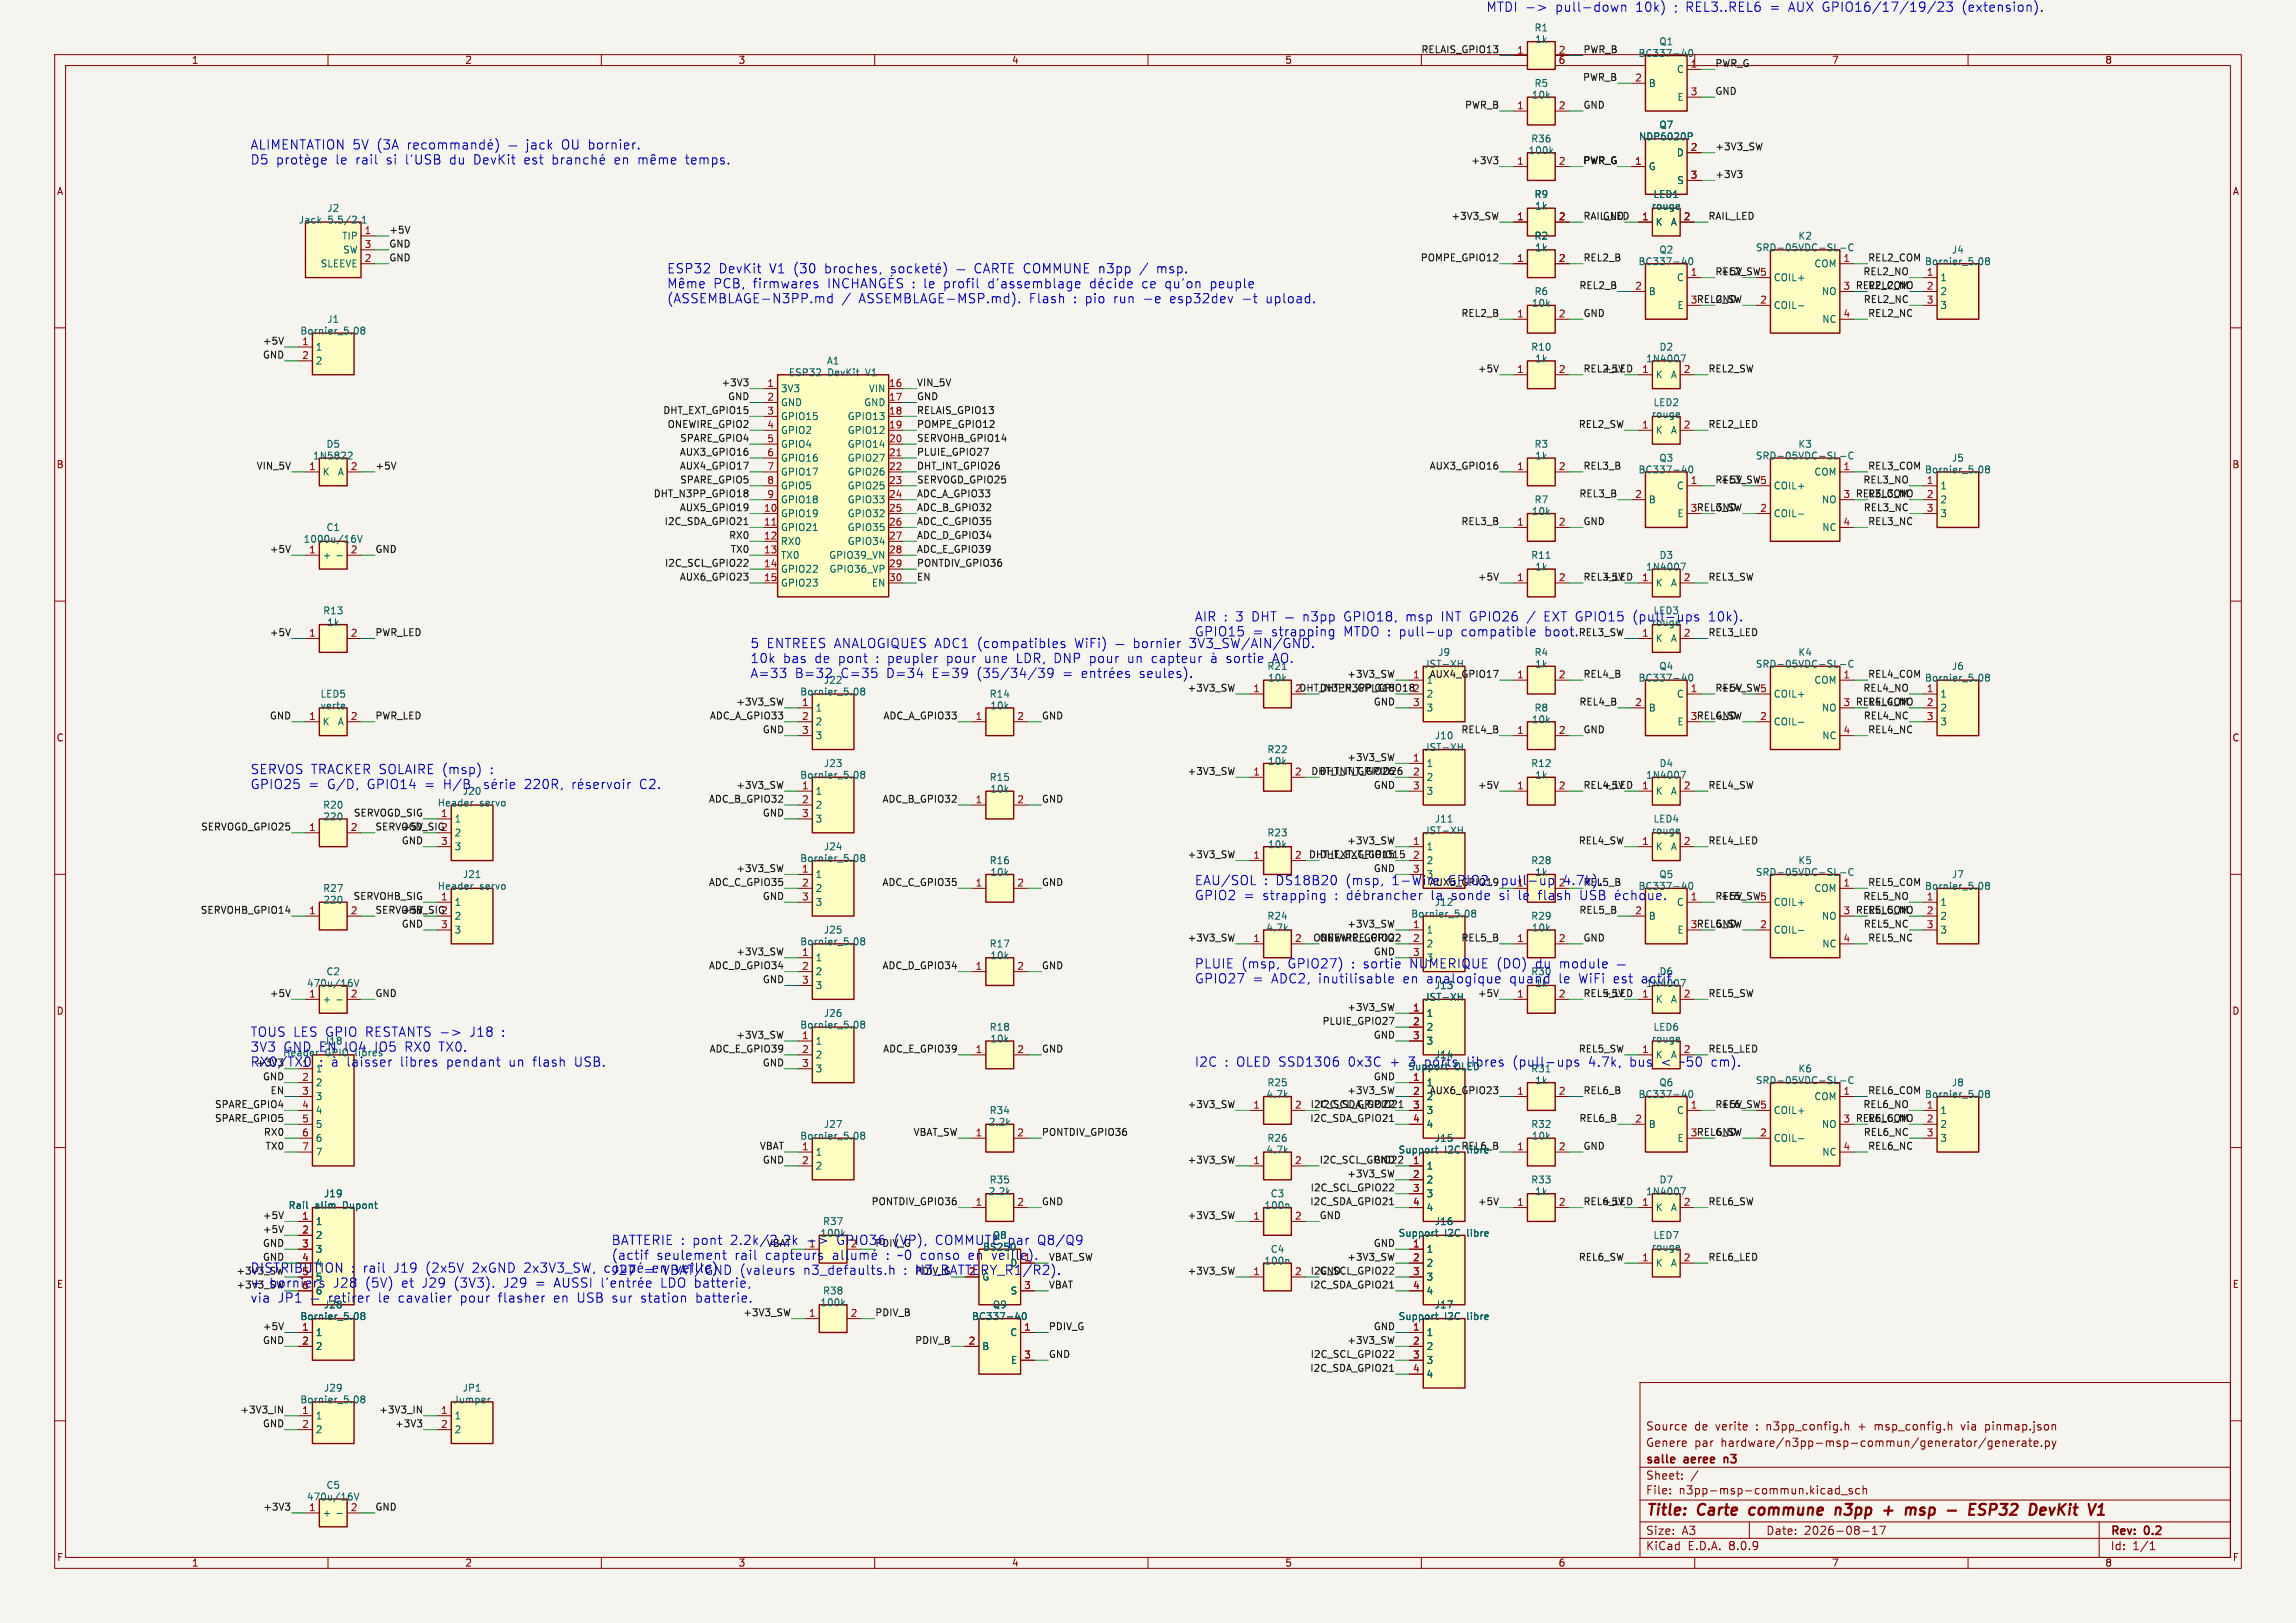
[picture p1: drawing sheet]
<svg xmlns="http://www.w3.org/2000/svg" width="420mm" height="297mm" viewBox="0 0 420 297" stroke-linecap="round" stroke-linejoin="round" font-family="sans-serif">
<defs><g id="words">
<g font-size="2.8" fill="#840000">
<text x="301" y="277.9">Title:</text>
<text x="310.6" y="277.9">Carte</text>
<text x="320.9" y="277.9">commune</text>
<text x="337.4" y="277.9">n3pp</text>
<text x="347" y="277.9">+</text>
<text x="351.8" y="277.9">msp</text>
<text x="360.3" y="277.9">-</text>
<text x="365.1" y="277.9">ESP32</text>
<text x="376.9" y="277.9">DevKit</text>
</g>
<g font-size="2.4" fill="#0000c2">
<text x="271.8" y="-.4">I2C,</text>
<text x="338.3" y="-.4">POMPE (n3pp,</text>
<text x="271.8" y="2.3">MTDI -&gt;</text>
<text x="284.6" y="2.3">pull-down</text>
<text x="299.3" y="2.3">10k)</text>
<text x="306.5" y="2.3">; REL3..REL6</text>
<text x="324.2" y="2.3">=</text>
<text x="327.7" y="2.3">AUX GPIO16/17/19/23</text>
<text x="359.7" y="2.3">(extension).</text>
<text x="45.7" y="27.5">ALIMENTATION 5V (3A</text>
<text x="103.2" y="27.5">OU bornier.</text>
<text x="45.7" y="30.2">D5</text>
<text x="61.4" y="30.2">le</text>
<text x="70.9" y="30.2">si</text>
<text x="74.5" y="30.2">l'USB</text>
<text x="82.7" y="30.2">du</text>
<text x="87.2" y="30.2">DevKit</text>
<text x="96.5" y="30.2">est</text>
<text x="113.3" y="30.2">en</text>
<text x="126.5" y="30.2">temps.</text>
<text x="121.9" y="50.2">ESP32</text>
<text x="130.5" y="52.9">PCB,</text>
<text x="131.4" y="50.2">DevKit</text>
<text x="137.8" y="52.9">firmwares</text>
<text x="140.8" y="50.2">V1 (30</text>
<text x="151" y="50.2">broches,</text>
<text x="167.1" y="52.9">: le</text>
<text x="181.3" y="52.9">d'assemblage</text>
<text x="209.7" y="52.9">ce</text>
<text x="212.6" y="50.2">msp.</text>
<text x="222.4" y="52.9">peuple</text>
<text x="121.9" y="55.6">(ASSEMBLAGE-N3PP.md</text>
<text x="157.1" y="55.6">ASSEMBLAGE-MSP.md).</text>
<text x="188.4" y="55.6">Flash</text>
<text x="196.6" y="55.6">: pio</text>
<text x="204.1" y="55.6">run</text>
<text x="209.7" y="55.6">-e</text>
<text x="214.7" y="55.6">esp32dev</text>
<text x="228" y="55.6">-t</text>
<text x="232.5" y="55.6">upload.</text>
<text x="218.4" y="113.9">AIR : 3</text>
<text x="246.3" y="113.9">GPIO18,</text>
<text x="257.7" y="113.9">msp</text>
<text x="264.3" y="113.9">INT GPIO26</text>
<text x="283.4" y="113.9">EXT GPIO15</text>
<text x="299.9" y="113.9">(pull-ups</text>
<text x="313.9" y="113.9">10k).</text>
<text x="137.2" y="118.7">5</text>
<text x="140.2" y="118.7">ENTREES ANALOGIQUES ADC1 (compatibles</text>
<text x="196.9" y="118.7">WiFi)</text>
<text x="218.2" y="118.7">3V3_SW/AIN/GND.</text>
<text x="218.4" y="116.6">GPIO15</text>
<text x="229.1" y="116.6">=</text>
<text x="232.6" y="116.6">strapping</text>
<text x="245.9" y="116.6">MTDO : pull-up</text>
<text x="267.7" y="116.6">compatible</text>
<text x="283.1" y="116.6">boot.</text>
<text x="137.2" y="121.5">10k</text>
<text x="137.2" y="124.2">A=33</text>
<text x="143.2" y="121.5">bas</text>
<text x="145.4" y="124.2">B=32</text>
<text x="149.1" y="121.5">de</text>
<text x="153.5" y="121.5">pont</text>
<text x="153.8" y="124.2">C=35</text>
<text x="160.5" y="121.5">: peupler</text>
<text x="162.3" y="124.2">D=34</text>
<text x="170.7" y="124.2">E=39</text>
<text x="173.6" y="121.5">pour</text>
<text x="179" y="124.2">(35/34/39</text>
<text x="180.6" y="121.5">une</text>
<text x="186.6" y="121.5">LDR, DNP pour</text>
<text x="194.9" y="124.2">=</text>
<text x="207.3" y="121.5">un</text>
<text x="209.1" y="124.2">s ules).</text>
<text x="211.7" y="121.5">capteur</text>
<text x="225.7" y="121.5">sortie</text>
<text x="234.3" y="121.5">AO.</text>
<text x="45.7" y="141.8">SERVOS TRACKER SOLAIRE (msp)</text>
<text x="89.9" y="141.8">:</text>
<text x="45.7" y="144.5">GPIO25</text>
<text x="56.4" y="144.5">=</text>
<text x="59.9" y="144.5">G/D,</text>
<text x="67.3" y="144.5">GPIO14</text>
<text x="77.9" y="144.5">=</text>
<text x="81.4" y="144.5">H/B,</text>
<text x="96.5" y="144.5">220R,</text>
<text x="117.8" y="144.5">C2.</text>
<text x="218.4" y="162.1">EAU/SOL</text>
<text x="218.4" y="164.9">GPIO2</text>
<text x="227.5" y="164.9">=</text>
<text x="231" y="164.9">strapping</text>
<text x="231.2" y="162.1">: DS18B20</text>
<text x="246.3" y="162.1">(msp,</text>
<text x="262.1" y="164.9">la</text>
<text x="265.2" y="162.1">GPIO2,</text>
<text x="265.9" y="164.9">sonde</text>
<text x="275.1" y="162.1">pull-up</text>
<text x="278.4" y="164.9">le</text>
<text x="282.2" y="164.9">flash</text>
<text x="218.4" y="177.4">PLUIE</text>
<text x="227.1" y="177.4">(msp,</text>
<text x="235.6" y="177.4">GPIO27)</text>
<text x="247.4" y="177.4">: sortie</text>
<text x="258.2" y="177.4">NUMERIQUE (DO)</text>
<text x="281.4" y="177.4">du</text>
<text x="285.9" y="177.4">module</text>
<text x="218.4" y="180.1">GPIO27</text>
<text x="229.1" y="180.1">=</text>
<text x="232.6" y="180.1">ADC2,</text>
<text x="241.3" y="180.1">inutilisable</text>
<text x="256.9" y="180.1">en</text>
<text x="261.3" y="180.1">analogique</text>
<text x="276.6" y="180.1">quand</text>
<text x="285.7" y="180.1">le</text>
<text x="289.5" y="180.1">WiFi</text>
<text x="295.9" y="180.1">est</text>
<text x="301.1" y="180.1">actif.</text>
<text x="45.7" y="189.9">TOUS LES GPIO RESTANTS -&gt;</text>
<text x="86.3" y="189.9">J18</text>
<text x="45.7" y="192.6">3V3</text>
<text x="51.8" y="192.6">GND EN IO4</text>
<text x="63.6" y="195.3">laisser</text>
<text x="68.8" y="192.6">IO5</text>
<text x="73.5" y="195.3">libres</text>
<text x="74.4" y="192.6">RX0</text>
<text x="80.7" y="192.6">TX0.</text>
<text x="82" y="195.3">pendant</text>
<text x="93.5" y="195.3">un</text>
<text x="98" y="195.3">flash</text>
<text x="105.8" y="195.3">USB.</text>
<text x="218.4" y="195.3">I2C</text>
<text x="224" y="195.3">: OLED SSD1306</text>
<text x="246.8" y="195.3">0x3C</text>
<text x="254.6" y="195.3">+</text>
<text x="269" y="195.3">libres</text>
<text x="277.5" y="195.3">(pull-ups</text>
<text x="291.5" y="195.3">4.7k,</text>
<text x="299.1" y="195.3">bus</text>
<text x="314.4" y="195.3">cm).</text>
<text x="111.8" y="228">BATTERIE : pont</text>
<text x="133.7" y="228">2.2k/2.2k</text>
<text x="164" y="228">(VP),</text>
<text x="190.6" y="228">Q8/Q9</text>
<text x="64.2" y="233">:</text>
<text x="66.4" y="233">rail</text>
<text x="72.1" y="233">J19</text>
<text x="78.1" y="233">(2x5V</text>
<text x="86.7" y="233">2xGND</text>
<text x="96.3" y="233">2x3V3_SW,</text>
<text x="111.8" y="230.7">(actif</text>
<text x="111.8" y="233.4">J27</text>
<text x="117.7" y="233.4">= en</text>
<text x="120.1" y="230.7">seulement</text>
<text x="121.2" y="233.4">VBAT/GND</text>
<text x="134.4" y="230.7">rail</text>
<text x="135.5" y="233.4">(valeurs</text>
<text x="147.2" y="233.4">n3_defaults.h</text>
<text x="162.5" y="230.7">: ~0 conso</text>
<text x="45.7" y="235.8">+</text>
<text x="45.7" y="238.5">via</text>
<text x="61" y="235.8">J28</text>
<text x="67" y="235.8">(5V)</text>
<text x="69.4" y="238.5">le</text>
<text x="73.2" y="238.5">cavalier</text>
<text x="73.7" y="235.8">et</text>
<text x="77.6" y="235.8">J29</text>
<text x="83.5" y="235.8">(3V3).</text>
<text x="84.6" y="238.5">pour</text>
<text x="91.7" y="238.5">flasher</text>
<text x="92.7" y="235.8">J29</text>
<text x="98.6" y="235.8">=</text>
<text x="101.9" y="238.5">en</text>
<text x="106.4" y="238.5">USB sur</text>
<text x="118.2" y="238.5">station</text>
<text x="121.9" y="235.8">LDO batterie,</text>
<text x="128.4" y="238.5">batterie.</text>
</g>
<g font-size="2.4" fill="#009600">
<text x="254.9" y="162.1">1-Wire</text>
<text x="274.8" y="164.9">si</text>
<text x="286.5" y="162.1">4.7k).</text>
<text x="45.7" y="195.3">RX0/TX0</text>
<text x="308.5" y="195.3">~50</text>
<text x="153.4" y="228">GPIO36</text>
<text x="140.1" y="230.7">capteurs</text>
<text x="50.8" y="238.5">JP1</text>
</g>
<g font-size="2.4" fill="#006464">
<text x="258.1" y="195.3">3</text>
<text x="261.1" y="195.3">ports</text>
<text x="171.7" y="228">COMMUTE par</text>
<text x="177.8" y="230.7">en</text>
</g>
<g font-size="2.4" fill="#840000">
<text x="45.7" y="233">DISTRIBUTION</text>
<text x="165.7" y="233.4">: N3_BATTERY_R1/R2).</text>
<text x="182.2" y="230.7">veille).</text>
<text x="49.2" y="235.8">borniers</text>
</g>
<g font-size="2.1" fill="#840000">
<text x="301" y="262">Source</text>
<text x="309.9" y="262">de</text>
<text x="313.9" y="262">verite</text>
<text x="321.4" y="262">: n3pp_config.h</text>
<text x="340.3" y="262">+</text>
<text x="343.5" y="262">msp_config.h</text>
<text x="359.5" y="262">via</text>
<text x="364" y="262">pinmap.json</text>
<text x="301" y="268.2">salle</text>
<text x="301" y="265">Genere</text>
<text x="308.2" y="268.2">aeree</text>
<text x="309.9" y="265">par</text>
<text x="314.9" y="265">hardware/n3pp-msp-commun/generator/generate.py</text>
<text x="316" y="268.2">n3</text>
<text x="301" y="273.7">File:</text>
<text x="301" y="271">Sheet:</text>
<text x="307.1" y="273.7">n3pp-msp-commun.kicad_sch</text>
<text x="301" y="281.1">Size:</text>
<text x="307.6" y="281.1">A3</text>
<text x="323" y="281.1">Date:</text>
<text x="330" y="281.1">2026-08-17</text>
<text x="386" y="281.3">Rev:</text>
<text x="392.4" y="281.3">0.2</text>
<text x="301" y="283.9">KiCad</text>
<text x="308.7" y="283.9">E.D.A.</text>
<text x="316.3" y="283.9">8.0.9</text>
<text x="386" y="283.9">Id:</text>
<text x="390.1" y="283.9">1/1</text>
</g>
<g font-size="1.8" fill="#006464">
<text x="280.6" y="5.9">R1</text>
<text x="280.7" y="8.1">1k</text>
<text x="299.6" y="10.6">BC337-40</text>
<text x="303.4" y="8.5">Q1</text>
<text x="280.6" y="16.1">R5</text>
<text x="301.5" y="16.1">B</text>
<text x="306.6" y="13.6">C</text>
<text x="280.1" y="18.2">10k</text>
<text x="303.4" y="23.7">Q7</text>
<text x="306.7" y="18.6">E</text>
<text x="279.5" y="28.4">100k</text>
<text x="280" y="26.3">R36</text>
<text x="299.7" y="25.9">NDP6020P</text>
<text x="306.6" y="28.8">D</text>
<text x="301.5" y="31.3">G</text>
<text x="306.7" y="33.9">S</text>
<text x="54.6" y="41.1">Jack</text>
<text x="59.8" y="39">J2</text>
<text x="60" y="41.1">5.5/2.1</text>
<text x="280.6" y="36.4">R9</text>
<text x="280.7" y="38.6">1k</text>
<text x="302" y="38.6">rouge</text>
<text x="302.4" y="36.4">LED1</text>
<text x="302.8" y="41.5">K</text>
<text x="305.5" y="41.5">A</text>
<text x="62.5" y="44">TIP</text>
<text x="62.7" y="46.6">SW</text>
<text x="280.6" y="44">R2</text>
<text x="280.7" y="46.2">1k</text>
<text x="303.4" y="46.6">Q2</text>
<text x="321.1" y="46.2">SRD-05VDC-SL-C</text>
<text x="328.9" y="44">K2</text>
<text x="356.9" y="46.6">J4</text>
<text x="58.6" y="49.1">SLEEVE</text>
<text x="299.6" y="48.7">BC337-40</text>
<text x="306.6" y="51.7">C</text>
<text x="324.4" y="51.7">COIL+</text>
<text x="331.8" y="49.1">COM</text>
<text x="352" y="48.7">Bornier_5.08</text>
<text x="354.8" y="51.7">1</text>
<text x="59.8" y="59.3">J1</text>
<text x="280.1" y="56.3">10k</text>
<text x="280.6" y="54.2">R6</text>
<text x="301.5" y="54.2">B</text>
<text x="306.7" y="56.7">E</text>
<text x="324.4" y="56.7">COIL-</text>
<text x="333.2" y="54.2">NO</text>
<text x="333.2" y="59.3">NC</text>
<text x="354.8" y="54.2">2</text>
<text x="354.8" y="56.7">3</text>
<text x="54.8" y="61.4">Bornier_5.08</text>
<text x="57.7" y="64.4">1</text>
<text x="280" y="64.4">R10</text>
<text x="303.5" y="64.4">D2</text>
<text x="57.7" y="66.9">2</text>
<text x="142.7" y="72">3V3</text>
<text x="144.2" y="69">ESP32</text>
<text x="151.1" y="66.9">A1</text>
<text x="151.4" y="69">DevKit</text>
<text x="158.5" y="69">V1</text>
<text x="158.8" y="72">VIN</text>
<text x="280.7" y="66.5">1k</text>
<text x="301" y="66.5">1N4007</text>
<text x="302.8" y="69.4">K</text>
<text x="305.5" y="69.4">A</text>
<text x="142.7" y="74.5">GND</text>
<text x="142.7" y="77.1">GPIO15</text>
<text x="155" y="77.1">GPIO13</text>
<text x="158" y="74.5">GND</text>
<text x="302" y="76.7">rouge</text>
<text x="302.4" y="74.5">LED2</text>
<text x="59.6" y="82.1">D5</text>
<text x="142.7" y="79.6">GPIO2</text>
<text x="142.7" y="82.1">GPIO4</text>
<text x="155" y="79.6">GPIO12</text>
<text x="155" y="82.1">GPIO14</text>
<text x="280.6" y="82.1">R3</text>
<text x="302.8" y="79.6">K</text>
<text x="305.5" y="79.6">A</text>
<text x="328.9" y="82.1">K3</text>
<text x="57.2" y="84.3">1N5822</text>
<text x="58.9" y="87.2">K</text>
<text x="61.7" y="87.2">A</text>
<text x="142.7" y="84.7">GPIO16</text>
<text x="142.7" y="87.2">GPIO17</text>
<text x="142.7" y="89.8">GPIO5</text>
<text x="155" y="84.7">GPIO27</text>
<text x="155" y="87.2">GPIO26</text>
<text x="155" y="89.8">GPIO25</text>
<text x="280.7" y="84.3">1k</text>
<text x="299.6" y="86.8">BC337-40</text>
<text x="303.4" y="84.7">Q3</text>
<text x="306.6" y="89.8">C</text>
<text x="321.1" y="84.3">SRD-05VDC-SL-C</text>
<text x="324.4" y="89.8">COIL+</text>
<text x="331.8" y="87.2">COM</text>
<text x="352" y="86.8">Bornier_5.08</text>
<text x="354.8" y="89.8">1</text>
<text x="356.9" y="84.7">J5</text>
<text x="142.7" y="94.8">GPIO19</text>
<text x="142.7" y="92.3">GPIO18</text>
<text x="155" y="92.3">GPIO33</text>
<text x="155" y="94.8">GPIO32</text>
<text x="280.1" y="94.4">10k</text>
<text x="280.6" y="92.3">R7</text>
<text x="301.5" y="92.3">B</text>
<text x="306.7" y="94.8">E</text>
<text x="324.4" y="94.8">COIL-</text>
<text x="333.2" y="92.3">NO</text>
<text x="354.8" y="92.3">2</text>
<text x="354.8" y="94.8">3</text>
<text x="55.4" y="99.5">1000u/16V</text>
<text x="59.6" y="97.4">C1</text>
<text x="142.7" y="97.4">GPIO21</text>
<text x="142.7" y="99.9">RX0</text>
<text x="155" y="97.4">GPIO35</text>
<text x="155" y="99.9">GPIO34</text>
<text x="333.2" y="97.4">NC</text>
<text x="58.9" y="102.5">+</text>
<text x="142.7" y="102.5">TX0</text>
<text x="142.7" y="105">GPIO22</text>
<text x="142.7" y="107.5">GPIO23</text>
<text x="151.6" y="102.5">GPIO39_VN</text>
<text x="151.6" y="105">GPIO36_VP</text>
<text x="159.4" y="107.5">EN</text>
<text x="280" y="102.5">R11</text>
<text x="280.7" y="104.6">1k</text>
<text x="301" y="104.6">1N4007</text>
<text x="302.8" y="107.5">K</text>
<text x="303.5" y="102.5">D3</text>
<text x="305.5" y="107.5">A</text>
<text x="59" y="112.6">R13</text>
<text x="59.7" y="114.8">1k</text>
<text x="302.8" y="117.7">K</text>
<text x="305.5" y="117.7">A</text>
<text x="231.9" y="124.9">10k</text>
<text x="260.4" y="122.4">JST-XH</text>
<text x="260.9" y="125.3">1</text>
<text x="263" y="120.2">J9</text>
<text x="280.6" y="120.2">R4</text>
<text x="280.7" y="122.4">1k</text>
<text x="299.6" y="124.9">BC337-40</text>
<text x="303.4" y="122.8">Q4</text>
<text x="321.1" y="122.4">SRD-05VDC-SL-C</text>
<text x="328.9" y="120.2">K4</text>
<text x="331.8" y="125.3">COM</text>
<text x="352" y="124.9">Bornier_5.08</text>
<text x="356.9" y="122.8">J6</text>
<text x="58.5" y="130">verte</text>
<text x="58.5" y="127.9">LED5</text>
<text x="146.3" y="127.5">Bornier_5.08</text>
<text x="149.1" y="130.4">1</text>
<text x="180.9" y="127.9">R14</text>
<text x="181.1" y="130">10k</text>
<text x="260.9" y="127.9">2</text>
<text x="260.9" y="130.4">3</text>
<text x="280.6" y="130.4">R8</text>
<text x="301.5" y="130.4">B</text>
<text x="306.6" y="127.9">C</text>
<text x="324.4" y="127.9">COIL+</text>
<text x="333.2" y="130.4">NO</text>
<text x="354.8" y="127.9">1</text>
<text x="354.8" y="130.4">2</text>
<text x="58.9" y="132.9">K</text>
<text x="61.7" y="132.9">A</text>
<text x="149.1" y="132.9">2</text>
<text x="149.1" y="135.5">3</text>
<text x="260.4" y="137.6">JST-XH</text>
<text x="262.4" y="135.5">J10</text>
<text x="280.1" y="132.5">10k</text>
<text x="306.7" y="132.9">E</text>
<text x="324.4" y="132.9">COIL-</text>
<text x="333.2" y="135.5">NC</text>
<text x="354.8" y="132.9">3</text>
<text x="146.3" y="142.7">Bornier_5.08</text>
<text x="150.6" y="140.6">J23</text>
<text x="180.9" y="143.1">R15</text>
<text x="231.7" y="138">R22</text>
<text x="231.9" y="140.2">10k</text>
<text x="260.9" y="140.6">1</text>
<text x="260.9" y="143.1">2</text>
<text x="280" y="140.6">R12</text>
<text x="280.7" y="142.7">1k</text>
<text x="301" y="142.7">1N4007</text>
<text x="303.5" y="140.6">D4</text>
<text x="59" y="148.2">R20</text>
<text x="80" y="147.8">Header</text>
<text x="87.7" y="147.8">servo</text>
<text x="149.1" y="145.6">1</text>
<text x="149.1" y="148.2">2</text>
<text x="181.1" y="145.2">10k</text>
<text x="260.9" y="145.6">3</text>
<text x="302.8" y="145.6">K</text>
<text x="305.5" y="145.6">A</text>
<text x="59" y="150.3">220</text>
<text x="83.1" y="150.7">1</text>
<text x="83.1" y="153.3">2</text>
<text x="83.1" y="155.8">3</text>
<text x="149.1" y="150.7">3</text>
<text x="150.6" y="155.8">J24</text>
<text x="231.7" y="153.3">R23</text>
<text x="231.9" y="155.4">10k</text>
<text x="260.4" y="152.9">JST-XH</text>
<text x="260.9" y="155.8">1</text>
<text x="262.4" y="150.7">J11</text>
<text x="302" y="152.9">rouge</text>
<text x="302.4" y="150.7">LED4</text>
<text x="302.8" y="155.8">K</text>
<text x="305.5" y="155.8">A</text>
<text x="84.6" y="160.9">J21</text>
<text x="146.3" y="157.9">Bornier_5.08</text>
<text x="149.1" y="160.9">1</text>
<text x="180.9" y="158.3">R16</text>
<text x="181.1" y="160.5">10k</text>
<text x="260.9" y="158.3">2</text>
<text x="280" y="158.3">R28</text>
<text x="280.7" y="160.5">1k</text>
<text x="303.4" y="160.9">Q5</text>
<text x="321.1" y="160.5">SRD-05VDC-SL-C</text>
<text x="328.9" y="158.3">K5</text>
<text x="356.9" y="160.9">J7</text>
<text x="59" y="163.4">R27</text>
<text x="59" y="165.6">220</text>
<text x="80" y="163">Header</text>
<text x="83.1" y="166">1</text>
<text x="87.7" y="163">servo</text>
<text x="149.1" y="163.4">2</text>
<text x="149.1" y="166">3</text>
<text x="262.4" y="166">J12</text>
<text x="306.6" y="166">C</text>
<text x="324.4" y="166">COIL+</text>
<text x="331.8" y="163.4">COM</text>
<text x="352" y="163">Bornier_5.08</text>
<text x="354.8" y="166">1</text>
<text x="83.1" y="168.5">2</text>
<text x="83.1" y="171">3</text>
<text x="146.3" y="173.2">Bornier_5.08</text>
<text x="150.6" y="171">J25</text>
<text x="180.9" y="173.6">R17</text>
<text x="231.6" y="170.6">4.7k</text>
<text x="231.7" y="168.5">R24</text>
<text x="258" y="168.1">Bornier_5.08</text>
<text x="260.9" y="171">1</text>
<text x="260.9" y="173.6">2</text>
<text x="280" y="168.5">R29</text>
<text x="280.1" y="170.6">10k</text>
<text x="301.5" y="168.5">B</text>
<text x="306.7" y="171">E</text>
<text x="324.4" y="171">COIL-</text>
<text x="333.2" y="168.5">NO</text>
<text x="333.2" y="173.6">NC</text>
<text x="354.8" y="168.5">2</text>
<text x="354.8" y="171">3</text>
<text x="59.6" y="178.7">C2</text>
<text x="149.1" y="176.1">1</text>
<text x="149.1" y="178.7">2</text>
<text x="181.1" y="175.7">10k</text>
<text x="56.1" y="180.8">470u/16V</text>
<text x="58.9" y="183.7">+</text>
<text x="149.1" y="181.2">3</text>
<text x="260.4" y="183.3">JST-XH</text>
<text x="262.4" y="181.2">J13</text>
<text x="302.8" y="183.7">K</text>
<text x="305.5" y="183.7">A</text>
<text x="146.3" y="188.4">Bornier_5.08</text>
<text x="149.1" y="191.4">1</text>
<text x="150.6" y="186.3">J26</text>
<text x="180.9" y="188.8">R18</text>
<text x="181.1" y="191">10k</text>
<text x="260.9" y="186.3">1</text>
<text x="260.9" y="188.8">2</text>
<text x="260.9" y="191.4">3</text>
<text x="302" y="191">rouge</text>
<text x="302.4" y="188.8">LED6</text>
<text x="149.1" y="193.9">2</text>
<text x="149.1" y="196.4">3</text>
<text x="257.5" y="196">Support</text>
<text x="262.4" y="193.9">J14</text>
<text x="266" y="196">OLED</text>
<text x="302.8" y="193.9">K</text>
<text x="305.5" y="193.9">A</text>
<text x="328.9" y="196.4">K6</text>
<text x="57.7" y="199">2</text>
<text x="57.7" y="201.5">3</text>
<text x="231.6" y="201.1">4.7k</text>
<text x="231.7" y="199">R25</text>
<text x="260.9" y="199">1</text>
<text x="260.9" y="201.5">2</text>
<text x="280.7" y="198.6">1k</text>
<text x="299.6" y="201.1">BC337-40</text>
<text x="303.4" y="199">Q6</text>
<text x="321.1" y="198.6">SRD-05VDC-SL-C</text>
<text x="331.8" y="201.5">COM</text>
<text x="352" y="201.1">Bornier_5.08</text>
<text x="356.9" y="199">J8</text>
<text x="57.7" y="204.1">4</text>
<text x="57.7" y="206.6">5</text>
<text x="57.7" y="209.1">6</text>
<text x="146.3" y="208.7">Bornier_5.08</text>
<text x="150.6" y="206.6">J27</text>
<text x="180.8" y="206.2">2.2k</text>
<text x="180.9" y="204.1">R34</text>
<text x="231.7" y="209.1">R26</text>
<text x="260.9" y="204.1">3</text>
<text x="260.9" y="206.6">4</text>
<text x="262.4" y="209.1">J15</text>
<text x="280" y="206.6">R32</text>
<text x="280.1" y="208.7">10k</text>
<text x="301.5" y="206.6">B</text>
<text x="306.6" y="204.1">C</text>
<text x="306.7" y="209.1">E</text>
<text x="324.4" y="209.1">COIL-</text>
<text x="324.4" y="204.1">COIL+</text>
<text x="333.2" y="206.6">NO</text>
<text x="354.8" y="204.1">1</text>
<text x="354.8" y="206.6">2</text>
<text x="354.8" y="209.1">3</text>
<text x="57.7" y="211.7">7</text>
<text x="149.1" y="211.7">1</text>
<text x="149.1" y="214.2">2</text>
<text x="231.6" y="211.3">4.7k</text>
<text x="255.7" y="211.3">Support</text>
<text x="260.9" y="214.2">1</text>
<text x="264.2" y="211.3">I2C</text>
<text x="268.5" y="211.3">libre</text>
<text x="333.2" y="211.7">NC</text>
<text x="52.7" y="221.4">Rail</text>
<text x="57.6" y="221.4">alim</text>
<text x="59.2" y="219.3">J19</text>
<text x="62.8" y="221.4">Dupont</text>
<text x="180.8" y="218.9">2.2k</text>
<text x="180.9" y="216.8">R35</text>
<text x="231.2" y="221.4">100n</text>
<text x="232.3" y="219.3">C3</text>
<text x="260.9" y="216.8">2</text>
<text x="260.9" y="219.3">3</text>
<text x="260.9" y="221.8">4</text>
<text x="280" y="216.8">R33</text>
<text x="280.7" y="218.9">1k</text>
<text x="301" y="218.9">1N4007</text>
<text x="302.8" y="221.8">K</text>
<text x="303.5" y="216.8">D7</text>
<text x="305.5" y="221.8">A</text>
<text x="57.7" y="224.4">1</text>
<text x="57.7" y="226.9">2</text>
<text x="150.5" y="224.4">R37</text>
<text x="181.5" y="226.9">Q8</text>
<text x="255.7" y="226.5">Support</text>
<text x="262.4" y="224.4">J16</text>
<text x="264.2" y="226.5">I2C</text>
<text x="268.5" y="226.5">libre</text>
<text x="302.4" y="226.9">LED7</text>
<text x="57.7" y="229.5">3</text>
<text x="57.7" y="232">4</text>
<text x="179.7" y="229.1">BS250</text>
<text x="184.7" y="232">D</text>
<text x="231.2" y="231.6">100n</text>
<text x="232.3" y="229.5">C4</text>
<text x="260.9" y="229.5">1</text>
<text x="260.9" y="232">2</text>
<text x="302" y="229.1">rouge</text>
<text x="302.8" y="232">K</text>
<text x="305.5" y="232">A</text>
<text x="57.7" y="234.5">5</text>
<text x="57.7" y="237.1">6</text>
<text x="59.2" y="239.6">J28</text>
<text x="150" y="239.2">100k</text>
<text x="150.5" y="237.1">R38</text>
<text x="179.6" y="234.5">G</text>
<text x="181.5" y="239.6">Q9</text>
<text x="184.8" y="237.1">S</text>
<text x="260.9" y="234.5">3</text>
<text x="260.9" y="237.1">4</text>
<text x="262.4" y="239.6">J17</text>
<text x="54.8" y="241.8">Bornier_5.08</text>
<text x="57.7" y="244.7">1</text>
<text x="177.7" y="241.8">BC337-40</text>
<text x="184.7" y="244.7">C</text>
<text x="255.7" y="241.8">Support</text>
<text x="260.9" y="244.7">1</text>
<text x="264.2" y="241.8">I2C</text>
<text x="268.5" y="241.8">libre</text>
<text x="57.7" y="247.2">2</text>
<text x="179.6" y="247.2">B</text>
<text x="184.8" y="249.8">E</text>
<text x="260.9" y="247.2">2</text>
<text x="260.9" y="249.8">3</text>
<text x="54.8" y="257">Bornier_5.08</text>
<text x="59.2" y="254.9">J29</text>
<text x="82.8" y="257">Jumper</text>
<text x="84.5" y="254.9">JP1</text>
<text x="260.9" y="252.3">4</text>
<text x="57.7" y="259.9">1</text>
<text x="57.7" y="262.5">2</text>
<text x="83.1" y="259.9">1</text>
<text x="83.1" y="262.5">2</text>
<text x="56.1" y="274.8">470u/16V</text>
<text x="59.6" y="272.6">C5</text>
<text x="58.9" y="277.7">+</text>
</g>
<g font-size="1.8" fill="#840000">
<text x="35" y="11.9">1</text>
<text x="85" y="11.9">2</text>
<text x="135" y="11.9">3</text>
<text x="185" y="11.9">4</text>
<text x="235" y="11.9">5</text>
<text x="285" y="11.9">6</text>
<text x="335" y="11.9">7</text>
<text x="385" y="11.9">8</text>
<text x="10.3" y="35.9">A</text>
<text x="408.3" y="35.9">A</text>
<text x="10.3" y="85.9">B</text>
<text x="408.2" y="85.9">B</text>
<text x="10.3" y="135.9">C</text>
<text x="408.2" y="135.9">C</text>
<text x="10.3" y="185.9">D</text>
<text x="408.2" y="185.9">D</text>
<text x="10.3" y="235.9">E</text>
<text x="408.3" y="235.9">E</text>
<text x="10.3" y="285.9">F</text>
<text x="35" y="286.9">1</text>
<text x="85" y="286.9">2</text>
<text x="135" y="286.9">3</text>
<text x="185" y="286.9">4</text>
<text x="235" y="286.9">5</text>
<text x="285" y="286.9">6</text>
<text x="335" y="286.9">7</text>
<text x="385" y="286.9">8</text>
<text x="408.3" y="285.9">F</text>
</g>
<g font-size="1.8" fill="#0f0f0f">
<text x="259.9" y="9.8">RELAIS_GPIO13</text>
<text x="289.6" y="9.8">PWR_B</text>
<text x="289.5" y="14.9">PWR_B</text>
<text x="313.7" y="12.4">PWR_G</text>
<text x="313.7" y="17.4">GND</text>
<text x="267.9" y="20">PWR_B</text>
<text x="289.6" y="20">GND</text>
<text x="313.7" y="27.6">+3V3_SW</text>
<text x="269" y="30.1">+3V3</text>
<text x="289.5" y="30.1">PWR_G</text>
<text x="313.7" y="32.7">+3V3</text>
<text x="265.4" y="40.3">+3V3_SW</text>
<text x="289.6" y="40.3">RAIL_LED</text>
<text x="293.1" y="40.3">GND</text>
<text x="312.4" y="40.3">RAIL_LED</text>
<text x="71.1" y="47.9">GND</text>
<text x="71.1" y="45.4">GND</text>
<text x="71.1" y="42.8">+5V</text>
<text x="259.8" y="47.9">POMPE_GPIO12</text>
<text x="289.6" y="47.9">REL2_B</text>
<text x="341.6" y="47.9">REL2_COM</text>
<text x="288.8" y="53">REL2_B</text>
<text x="314.7" y="50.5">+5V</text>
<text x="340.8" y="50.5">REL2_NO</text>
<text x="341.6" y="53">REL2_NO</text>
<text x="267.2" y="58.1">REL2_B</text>
<text x="289.6" y="58.1">GND</text>
<text x="313.7" y="55.5">GND</text>
<text x="340.8" y="55.5">REL2_NC</text>
<text x="341.6" y="58.1">REL2_NC</text>
<text x="48" y="63.2">+5V</text>
<text x="48" y="65.7">GND</text>
<text x="131.9" y="70.8">+3V3</text>
<text x="167.6" y="70.8">VIN_5V</text>
<text x="270.2" y="68.2">+5V</text>
<text x="289.6" y="68.2">REL2_LED</text>
<text x="293.1" y="68.2">+5V</text>
<text x="312.4" y="68.2">REL2_SW</text>
<text x="121.2" y="75.9">DHT_EXT_GPIO15</text>
<text x="133.1" y="73.3">GND</text>
<text x="167.6" y="75.9">RELAIS_GPIO13</text>
<text x="167.6" y="73.3">GND</text>
<text x="122" y="78.4">ONEWIRE_GPIO2</text>
<text x="124.3" y="83.5">AUX3_GPIO16</text>
<text x="124.3" y="80.9">SPARE_GPIO4</text>
<text x="167.6" y="78.4">POMPE_GPIO12</text>
<text x="167.6" y="83.5">PLUIE_GPIO27</text>
<text x="167.6" y="80.9">SERVOHB_GPIO14</text>
<text x="288.7" y="78.4">REL2_SW</text>
<text x="312.4" y="78.4">REL2_LED</text>
<text x="46.8" y="86">VIN_5V</text>
<text x="68.6" y="86">+5V</text>
<text x="124.3" y="86">AUX4_GPIO17</text>
<text x="124.3" y="88.6">SPARE_GPIO5</text>
<text x="167.6" y="88.6">SERVOGD_GPIO25</text>
<text x="167.6" y="86">DHT_INT_GPIO26</text>
<text x="261.4" y="86">AUX3_GPIO16</text>
<text x="289.6" y="86">REL3_B</text>
<text x="314.7" y="88.6">+5V</text>
<text x="340.8" y="88.6">REL3_NO</text>
<text x="341.6" y="86">REL3_COM</text>
<text x="119.5" y="91.1">DHT_N3PP_GPIO18</text>
<text x="124.3" y="93.6">AUX5_GPIO19</text>
<text x="167.6" y="93.6">ADC_B_GPIO32</text>
<text x="167.6" y="91.1">ADC_A_GPIO33</text>
<text x="288.8" y="91.1">REL3_B</text>
<text x="313.7" y="93.6">GND</text>
<text x="340.8" y="93.6">REL3_NC</text>
<text x="341.6" y="91.1">REL3_NO</text>
<text x="49.3" y="101.3">+5V</text>
<text x="68.6" y="101.3">GND</text>
<text x="121.5" y="96.2">I2C_SDA_GPIO21</text>
<text x="133.3" y="98.7">RX0</text>
<text x="133.6" y="101.3">TX0</text>
<text x="167.6" y="101.3">ADC_E_GPIO39</text>
<text x="167.6" y="98.7">ADC_D_GPIO34</text>
<text x="167.6" y="96.2">ADC_C_GPIO35</text>
<text x="267.2" y="96.2">REL3_B</text>
<text x="289.6" y="96.2">GND</text>
<text x="341.6" y="96.2">REL3_NC</text>
<text x="121.5" y="103.8">I2C_SCL_GPIO22</text>
<text x="124.3" y="106.3">AUX6_GPIO23</text>
<text x="167.6" y="106.3">EN</text>
<text x="167.6" y="103.8">PONTDIV_GPIO36</text>
<text x="270.2" y="106.3">+5V</text>
<text x="289.6" y="106.3">REL3_LED</text>
<text x="293.1" y="106.3">+5V</text>
<text x="312.4" y="106.3">REL3_SW</text>
<text x="49.3" y="116.5">+5V</text>
<text x="68.6" y="116.5">PWR_LED</text>
<text x="288.7" y="116.5">REL3_SW</text>
<text x="312.4" y="116.5">REL3_LED</text>
<text x="246.4" y="124.1">+3V3_SW</text>
<text x="261.4" y="124.1">AUX4_GPIO17</text>
<text x="289.6" y="124.1">REL4_B</text>
<text x="341.6" y="124.1">REL4_COM</text>
<text x="49.3" y="131.7">GND</text>
<text x="68.6" y="131.7">PWR_LED</text>
<text x="129.8" y="131.7">ADC_A_GPIO33</text>
<text x="134.6" y="129.2">+3V3_SW</text>
<text x="161.5" y="131.7">ADC_A_GPIO33</text>
<text x="190.5" y="131.7">GND</text>
<text x="217.1" y="126.7">+3V3_SW</text>
<text x="251.2" y="129.2">GND</text>
<text x="258.4" y="126.7">2</text>
<text x="288.8" y="129.2">REL4_B</text>
<text x="313.7" y="131.7">GND</text>
<text x="314.7" y="126.7">+5V</text>
<text x="340.8" y="126.7">REL4_NO</text>
<text x="340.8" y="131.7">REL4_NC</text>
<text x="341.6" y="129.2">REL4_NO</text>
<text x="139.4" y="134.3">GND</text>
<text x="267.2" y="134.3">REL4_B</text>
<text x="289.6" y="134.3">GND</text>
<text x="341.6" y="134.3">REL4_NC</text>
<text x="217.1" y="141.9">+3V3_SW</text>
<text x="239.8" y="141.9">DHT_INT_GPIO26</text>
<text x="241.3" y="141.9">DHT_INT_GPIO26</text>
<text x="246.4" y="139.4">+3V3_SW</text>
<text x="64.6" y="149.5">SERVOGD_SIG</text>
<text x="129.6" y="147">ADC_B_GPIO32</text>
<text x="134.6" y="144.4">+3V3_SW</text>
<text x="139.4" y="149.5">GND</text>
<text x="161.3" y="147">ADC_B_GPIO32</text>
<text x="190.5" y="147">GND</text>
<text x="251.2" y="144.4">GND</text>
<text x="270.2" y="144.4">+5V</text>
<text x="289.6" y="144.4">REL4_LED</text>
<text x="293.1" y="144.4">+5V</text>
<text x="312.4" y="144.4">REL4_SW</text>
<text x="36.7" y="152.1">SERVOGD_GPIO25</text>
<text x="73.4" y="154.6">GND</text>
<text x="73.4" y="152.1">+5V</text>
<text x="80.6" y="152.1">2</text>
<text x="246.4" y="154.6">+3V3_SW</text>
<text x="288.7" y="154.6">REL4_SW</text>
<text x="312.4" y="154.6">REL4_LED</text>
<text x="134.6" y="159.7">+3V3_SW</text>
<text x="217.1" y="157.1">+3V3_SW</text>
<text x="239.3" y="157.1">DHT_EXT_GPIO15</text>
<text x="241.3" y="157.1">DHT_EXT_GPIO15</text>
<text x="251.2" y="159.7">GND</text>
<text x="36.6" y="167.3">SERVOHB_GPIO14</text>
<text x="64.6" y="164.8">SERVOHB_SIG</text>
<text x="73.4" y="167.3">+5V</text>
<text x="129.6" y="162.2">ADC_C_GPIO35</text>
<text x="139.4" y="164.8">GND</text>
<text x="161.3" y="162.2">ADC_C_GPIO35</text>
<text x="190.5" y="162.2">GND</text>
<text x="288.8" y="167.3">REL5_B</text>
<text x="314.7" y="164.8">+5V</text>
<text x="340.8" y="164.8">REL5_NO</text>
<text x="341.6" y="167.3">REL5_NO</text>
<text x="341.6" y="162.2">REL5_COM</text>
<text x="73.4" y="169.8">GND</text>
<text x="217.1" y="172.4">+3V3_SW</text>
<text x="240.1" y="172.4">ONEWIRE_GPIO2</text>
<text x="241.3" y="172.4">ONEWIRE_GPIO2</text>
<text x="246.4" y="169.8">+3V3_SW</text>
<text x="267.2" y="172.4">REL5_B</text>
<text x="289.6" y="172.4">GND</text>
<text x="313.7" y="169.8">GND</text>
<text x="340.8" y="169.8">REL5_NC</text>
<text x="341.6" y="172.4">REL5_NC</text>
<text x="129.6" y="177.5">ADC_D_GPIO34</text>
<text x="134.6" y="174.9">+3V3_SW</text>
<text x="139.4" y="180">GND</text>
<text x="161.3" y="177.5">ADC_D_GPIO34</text>
<text x="190.5" y="177.5">GND</text>
<text x="49.3" y="182.5">+5V</text>
<text x="68.6" y="182.5">GND</text>
<text x="246.4" y="185.1">+3V3_SW</text>
<text x="270.2" y="182.5">+5V</text>
<text x="289.6" y="182.5">REL5_LED</text>
<text x="293.1" y="182.5">+5V</text>
<text x="312.4" y="182.5">REL5_SW</text>
<text x="134.6" y="190.2">+3V3_SW</text>
<text x="241.8" y="187.6">PLUIE_GPIO27</text>
<text x="251.2" y="190.2">GND</text>
<text x="48" y="197.8">GND</text>
<text x="129.7" y="192.7">ADC_E_GPIO39</text>
<text x="139.4" y="195.2">GND</text>
<text x="161.4" y="192.7">ADC_E_GPIO39</text>
<text x="190.5" y="192.7">GND</text>
<text x="251.2" y="197.8">GND</text>
<text x="288.7" y="192.7">REL5_SW</text>
<text x="312.4" y="192.7">REL5_LED</text>
<text x="39.2" y="202.9">SPARE_GPIO4</text>
<text x="49.4" y="200.3">EN</text>
<text x="217.1" y="202.9">+3V3_SW</text>
<text x="241.3" y="202.9">I2C_SDA_GPIO21</text>
<text x="246.4" y="200.3">+3V3_SW</text>
<text x="261.4" y="200.3">AUX6_GPIO23</text>
<text x="289.6" y="200.3">REL6_B</text>
<text x="314.7" y="202.9">+5V</text>
<text x="340.8" y="202.9">REL6_NO</text>
<text x="341.6" y="200.3">REL6_COM</text>
<text x="39.2" y="205.4">SPARE_GPIO5</text>
<text x="48.2" y="207.9">RX0</text>
<text x="167" y="207.9">VBAT_SW</text>
<text x="190.5" y="207.9">PONTDIV_GPIO36</text>
<text x="239.6" y="205.4">I2C_SDA_GPIO21</text>
<text x="288.8" y="205.4">REL6_B</text>
<text x="313.7" y="207.9">GND</text>
<text x="340.8" y="207.9">REL6_NC</text>
<text x="341.6" y="205.4">REL6_NO</text>
<text x="48.5" y="210.5">TX0</text>
<text x="138.9" y="210.5">VBAT</text>
<text x="139.4" y="213">GND</text>
<text x="217.1" y="213">+3V3_SW</text>
<text x="241.3" y="213">I2C_SCL_GPIO22</text>
<text x="246.4" y="215.6">+3V3_SW</text>
<text x="251.2" y="213">GND</text>
<text x="267.2" y="210.5">REL6_B</text>
<text x="289.6" y="210.5">GND</text>
<text x="341.6" y="210.5">REL6_NC</text>
<text x="159.3" y="220.6">PONTDIV_GPIO36</text>
<text x="190.5" y="220.6">GND</text>
<text x="239.6" y="220.6">I2C_SDA_GPIO21</text>
<text x="239.6" y="218.1">I2C_SCL_GPIO22</text>
<text x="270.2" y="220.6">+5V</text>
<text x="289.6" y="220.6">REL6_LED</text>
<text x="293.1" y="220.6">+5V</text>
<text x="312.4" y="220.6">REL6_SW</text>
<text x="48" y="225.7">+5V</text>
<text x="48" y="223.2">+5V</text>
<text x="217.1" y="223.2">+3V3_SW</text>
<text x="241.3" y="223.2">GND</text>
<text x="48" y="228.3">GND</text>
<text x="217.1" y="233.3">+3V3_SW</text>
<text x="239.6" y="233.3">I2C_SCL_GPIO22</text>
<text x="241.3" y="233.3">GND</text>
<text x="246.4" y="230.8">+3V3_SW</text>
<text x="251.2" y="228.3">GND</text>
<text x="288.7" y="230.8">REL6_SW</text>
<text x="312.4" y="230.8">REL6_LED</text>
<text x="191.8" y="235.9">VBAT</text>
<text x="239.6" y="235.9">I2C_SDA_GPIO21</text>
<text x="48" y="243.5">+5V</text>
<text x="135.9" y="241">+3V3_SW</text>
<text x="160" y="241">PDIV_B</text>
<text x="191.8" y="243.5">PDIV_G</text>
<text x="251.2" y="243.5">GND</text>
<text x="48" y="246">GND</text>
<text x="167.3" y="246">PDIV_B</text>
<text x="191.8" y="248.6">GND</text>
<text x="239.6" y="251.1">I2C_SDA_GPIO21</text>
<text x="239.6" y="248.6">I2C_SCL_GPIO22</text>
<text x="246.4" y="246">+3V3_SW</text>
<text x="43.9" y="258.7">+3V3_IN</text>
<text x="48" y="261.3">GND</text>
<text x="69.3" y="258.7">+3V3_IN</text>
<text x="72.2" y="261.3">+3V3</text>
<text x="48.1" y="276.5">+3V3</text>
<text x="68.6" y="276.5">GND</text>
</g>
<g font-size="1.8" fill="#a90000">
<text x="277.4" y="9.9">1</text>
<text x="285" y="9.9">2</text>
<text x="299" y="15">2</text>
<text x="309.2" y="12.4">1</text>
<text x="309.2" y="17.5">3</text>
<text x="277.4" y="20.1">1</text>
<text x="285" y="20.1">2</text>
<text x="309.2" y="27.7">2</text>
<text x="277.4" y="30.2">1</text>
<text x="285" y="30.2">2</text>
<text x="299" y="30.2">1</text>
<text x="309.2" y="32.8">3</text>
<text x="277.4" y="40.4">1</text>
<text x="285" y="40.4">2</text>
<text x="300.3" y="40.4">1</text>
<text x="307.9" y="40.4">2</text>
<text x="66.6" y="42.9">1</text>
<text x="66.6" y="45.5">3</text>
<text x="66.6" y="48">2</text>
<text x="277.4" y="48">1</text>
<text x="285" y="48">2</text>
<text x="299" y="53.1">2</text>
<text x="309.2" y="50.5">1</text>
<text x="337.1" y="48">1</text>
<text x="337.1" y="53.1">3</text>
<text x="352.4" y="50.5">1</text>
<text x="352.4" y="53.1">2</text>
<text x="277.4" y="58.2">1</text>
<text x="285" y="58.2">2</text>
<text x="321.9" y="55.6">2</text>
<text x="337.1" y="58.2">4</text>
<text x="352.4" y="55.6">3</text>
<text x="55.2" y="63.2">1</text>
<text x="55.2" y="65.8">2</text>
<text x="140.3" y="70.9">1</text>
<text x="162.5" y="70.9">16</text>
<text x="277.4" y="68.3">1</text>
<text x="285" y="68.3">2</text>
<text x="300.3" y="68.3">1</text>
<text x="307.9" y="68.3">2</text>
<text x="140.3" y="73.4">2</text>
<text x="140.3" y="75.9">3</text>
<text x="162.5" y="73.4">17</text>
<text x="162.5" y="75.9">18</text>
<text x="140.3" y="78.5">4</text>
<text x="140.3" y="81">5</text>
<text x="140.3" y="83.6">6</text>
<text x="162.5" y="78.5">19</text>
<text x="162.5" y="81">20</text>
<text x="162.5" y="83.6">21</text>
<text x="300.3" y="78.5">1</text>
<text x="307.9" y="78.5">2</text>
<text x="56.4" y="86.1">1</text>
<text x="64.1" y="86.1">2</text>
<text x="140.3" y="86.1">7</text>
<text x="140.3" y="88.6">8</text>
<text x="162.5" y="86.1">22</text>
<text x="162.5" y="88.6">23</text>
<text x="277.4" y="86.1">1</text>
<text x="285" y="86.1">2</text>
<text x="309.2" y="88.6">1</text>
<text x="337.1" y="86.1">1</text>
<text x="352.4" y="88.6">1</text>
<text x="139.7" y="93.7">10</text>
<text x="140.3" y="91.2">9</text>
<text x="162.5" y="91.2">24</text>
<text x="162.5" y="93.7">25</text>
<text x="299" y="91.2">2</text>
<text x="321.9" y="93.7">2</text>
<text x="337.1" y="91.2">3</text>
<text x="352.4" y="91.2">2</text>
<text x="352.4" y="93.7">3</text>
<text x="56.4" y="101.3">1</text>
<text x="64.1" y="101.3">2</text>
<text x="139.7" y="96.3">11</text>
<text x="139.7" y="98.8">12</text>
<text x="139.7" y="101.3">13</text>
<text x="162.5" y="96.3">26</text>
<text x="162.5" y="98.8">27</text>
<text x="162.5" y="101.3">28</text>
<text x="277.4" y="96.3">1</text>
<text x="285" y="96.3">2</text>
<text x="337.1" y="96.3">4</text>
<text x="139.7" y="103.9">14</text>
<text x="139.7" y="106.4">15</text>
<text x="162.5" y="103.9">29</text>
<text x="162.5" y="106.4">30</text>
<text x="277.4" y="106.4">1</text>
<text x="285" y="106.4">2</text>
<text x="300.3" y="106.4">1</text>
<text x="307.9" y="106.4">2</text>
<text x="56.4" y="116.6">1</text>
<text x="64.1" y="116.6">2</text>
<text x="300.3" y="116.6">1</text>
<text x="307.9" y="116.6">2</text>
<text x="258.4" y="124.2">1</text>
<text x="277.4" y="124.2">1</text>
<text x="285" y="124.2">2</text>
<text x="337.1" y="124.2">1</text>
<text x="56.4" y="131.8">1</text>
<text x="64.1" y="131.8">2</text>
<text x="146.6" y="129.3">1</text>
<text x="146.6" y="131.8">2</text>
<text x="178.4" y="131.8">1</text>
<text x="186" y="131.8">2</text>
<text x="229.2" y="126.7">1</text>
<text x="258.4" y="129.3">3</text>
<text x="299" y="129.3">2</text>
<text x="309.2" y="126.7">1</text>
<text x="321.9" y="131.8">2</text>
<text x="337.1" y="129.3">3</text>
<text x="352.4" y="126.7">1</text>
<text x="352.4" y="129.3">2</text>
<text x="352.4" y="131.8">3</text>
<text x="146.6" y="134.4">3</text>
<text x="277.4" y="134.4">1</text>
<text x="285" y="134.4">2</text>
<text x="337.1" y="134.4">4</text>
<text x="229.2" y="142">1</text>
<text x="236.8" y="142">2</text>
<text x="258.4" y="139.4">1</text>
<text x="258.4" y="142">2</text>
<text x="80.6" y="149.6">1</text>
<text x="146.6" y="144.5">1</text>
<text x="146.6" y="147.1">2</text>
<text x="146.6" y="149.6">3</text>
<text x="178.4" y="147.1">1</text>
<text x="186" y="147.1">2</text>
<text x="258.4" y="144.5">3</text>
<text x="277.4" y="144.5">1</text>
<text x="285" y="144.5">2</text>
<text x="300.3" y="144.5">1</text>
<text x="307.9" y="144.5">2</text>
<text x="56.4" y="152.1">1</text>
<text x="64.1" y="152.1">2</text>
<text x="80.6" y="154.7">3</text>
<text x="258.4" y="154.7">1</text>
<text x="300.3" y="154.7">1</text>
<text x="307.9" y="154.7">2</text>
<text x="146.6" y="159.8">1</text>
<text x="229.2" y="157.2">1</text>
<text x="236.8" y="157.2">2</text>
<text x="258.4" y="157.2">2</text>
<text x="258.4" y="159.8">3</text>
<text x="56.4" y="167.4">1</text>
<text x="64.1" y="167.4">2</text>
<text x="80.6" y="164.8">1</text>
<text x="146.6" y="162.3">2</text>
<text x="146.6" y="164.8">3</text>
<text x="178.4" y="162.3">1</text>
<text x="186" y="162.3">2</text>
<text x="285" y="162.3">2</text>
<text x="299" y="167.4">2</text>
<text x="309.2" y="164.8">1</text>
<text x="337.1" y="162.3">1</text>
<text x="337.1" y="167.4">3</text>
<text x="352.4" y="164.8">1</text>
<text x="352.4" y="167.4">2</text>
<text x="80.6" y="169.9">3</text>
<text x="229.2" y="172.5">1</text>
<text x="236.8" y="172.5">2</text>
<text x="258.4" y="169.9">1</text>
<text x="258.4" y="172.5">2</text>
<text x="277.4" y="172.5">1</text>
<text x="285" y="172.5">2</text>
<text x="321.9" y="169.9">2</text>
<text x="337.1" y="172.5">4</text>
<text x="352.4" y="169.9">3</text>
<text x="146.6" y="175">1</text>
<text x="146.6" y="177.5">2</text>
<text x="178.4" y="177.5">1</text>
<text x="186" y="177.5">2</text>
<text x="258.4" y="175">3</text>
<text x="56.4" y="182.6">1</text>
<text x="64.1" y="182.6">2</text>
<text x="146.6" y="180.1">3</text>
<text x="258.4" y="185.2">1</text>
<text x="277.4" y="182.6">1</text>
<text x="285" y="182.6">2</text>
<text x="300.3" y="182.6">1</text>
<text x="307.9" y="182.6">2</text>
<text x="146.6" y="190.2">1</text>
<text x="258.4" y="187.7">2</text>
<text x="258.4" y="190.2">3</text>
<text x="55.2" y="197.9">2</text>
<text x="146.6" y="192.8">2</text>
<text x="146.6" y="195.3">3</text>
<text x="178.4" y="192.8">1</text>
<text x="186" y="192.8">2</text>
<text x="258.4" y="197.9">1</text>
<text x="300.3" y="192.8">1</text>
<text x="307.9" y="192.8">2</text>
<text x="55.2" y="200.4">3</text>
<text x="55.2" y="202.9">4</text>
<text x="229.2" y="202.9">1</text>
<text x="236.8" y="202.9">2</text>
<text x="258.4" y="200.4">2</text>
<text x="258.4" y="202.9">3</text>
<text x="277.4" y="200.4">1</text>
<text x="285" y="200.4">2</text>
<text x="309.2" y="202.9">1</text>
<text x="337.1" y="200.4">1</text>
<text x="352.4" y="202.9">1</text>
<text x="55.2" y="205.5">5</text>
<text x="55.2" y="208">6</text>
<text x="178.4" y="208">1</text>
<text x="186" y="208">2</text>
<text x="258.4" y="205.5">4</text>
<text x="299" y="205.5">2</text>
<text x="321.9" y="208">2</text>
<text x="337.1" y="205.5">3</text>
<text x="352.4" y="205.5">2</text>
<text x="352.4" y="208">3</text>
<text x="55.2" y="210.6">7</text>
<text x="146.6" y="210.6">1</text>
<text x="146.6" y="213.1">2</text>
<text x="229.2" y="213.1">1</text>
<text x="236.8" y="213.1">2</text>
<text x="258.4" y="213.1">1</text>
<text x="258.4" y="215.6">2</text>
<text x="277.4" y="210.6">1</text>
<text x="285" y="210.6">2</text>
<text x="337.1" y="210.6">4</text>
<text x="178.4" y="220.7">1</text>
<text x="186" y="220.7">2</text>
<text x="258.4" y="218.2">3</text>
<text x="258.4" y="220.7">4</text>
<text x="277.4" y="220.7">1</text>
<text x="285" y="220.7">2</text>
<text x="300.3" y="220.7">1</text>
<text x="307.9" y="220.7">2</text>
<text x="55.2" y="223.3">1</text>
<text x="55.2" y="225.8">2</text>
<text x="229.2" y="223.3">1</text>
<text x="236.8" y="223.3">2</text>
<text x="55.2" y="228.3">3</text>
<text x="55.2" y="230.9">4</text>
<text x="55.2" y="233.4">5</text>
<text x="177.1" y="233.4">2</text>
<text x="187.3" y="230.9">1</text>
<text x="229.2" y="233.4">1</text>
<text x="236.8" y="233.4">2</text>
<text x="258.4" y="228.3">1</text>
<text x="258.4" y="230.9">2</text>
<text x="258.4" y="233.4">3</text>
<text x="300.3" y="230.9">1</text>
<text x="307.9" y="230.9">2</text>
<text x="55.2" y="236">6</text>
<text x="187.3" y="236">3</text>
<text x="258.4" y="236">4</text>
<text x="55.2" y="243.6">1</text>
<text x="147.9" y="241">1</text>
<text x="155.5" y="241">2</text>
<text x="187.3" y="243.6">1</text>
<text x="258.4" y="243.6">1</text>
<text x="55.2" y="246.1">2</text>
<text x="177.1" y="246.1">2</text>
<text x="187.3" y="248.7">3</text>
<text x="258.4" y="246.1">2</text>
<text x="258.4" y="248.7">3</text>
<text x="258.4" y="251.2">4</text>
<text x="55.2" y="258.8">1</text>
<text x="55.2" y="261.4">2</text>
<text x="80.6" y="258.8">1</text>
<text x="80.6" y="261.4">2</text>
<text x="56.4" y="276.6">1</text>
<text x="64.1" y="276.6">2</text>
</g>
<g font-size="1.8" fill="#009600">
<text x="313.7" y="50.5">REL2_SW5</text>
<text x="339.4" y="53">REL2_COM</text>
<text x="309.2" y="55.6">3REL2_SW</text>
<text x="313.7" y="88.6">REL3_SW5</text>
<text x="309.2" y="93.7">3REL3_SW</text>
<text x="339.4" y="91.1">REL3_COM</text>
<text x="236.8" y="126.7">2DHT_N3PP_GPIO18</text>
<text x="309.2" y="131.8">3REL4_SW</text>
<text x="313.7" y="126.7">REL4_SW5</text>
<text x="339.4" y="129.2">REL4_COM</text>
<text x="68.6" y="152.1">SERVOGD_SIG</text>
<text x="68.6" y="167.3">SERVOHB_SIG2</text>
<text x="313.7" y="164.8">REL5_SW5</text>
<text x="339.4" y="167.3">REL5_COM</text>
<text x="309.2" y="169.9">3REL5_SW</text>
<text x="313.7" y="202.9">REL6_SW5</text>
<text x="309.2" y="208">3REL6_SW</text>
<text x="339.4" y="205.4">REL6_COM</text>
</g>
<g font-size="1.8" fill="#0000c2">
<text x="302.4" y="112.6">LED3</text>
<text x="302" y="114.8">rouge</text>
<text x="150.6" y="125.3">J22</text>
<text x="231.7" y="122.8">R21</text>
<text x="84.6" y="145.6">J20</text>
<text x="260.9" y="160.9">3</text>
<text x="261.4" y="162.2">AUX5_GPIO19</text>
<text x="277.4" y="162.3">1</text>
<text x="289.6" y="162.2">REL5_B</text>
<text x="299.6" y="163">BC337-40</text>
<text x="251.2" y="174.9">GND</text>
<text x="260.9" y="176.1">3</text>
<text x="280" y="178.7">R30</text>
<text x="303.5" y="178.7">D6</text>
<text x="280.7" y="180.8">1k</text>
<text x="301" y="180.8">1N4007</text>
<text x="59.2" y="191.4">J18</text>
<text x="46.8" y="195.2">+3V3</text>
<text x="51.7" y="193.5">Header</text>
<text x="55.2" y="195.3">1</text>
<text x="57.7" y="196.4">1</text>
<text x="59.5" y="193.5">GPIO</text>
<text x="65.1" y="193.5">libres</text>
<text x="280" y="196.4">R31</text>
<text x="150" y="226.5">100k</text>
<text x="43.2" y="233.3">+3V3_SW</text>
<text x="48" y="230.8">GND</text>
<text x="140.2" y="228.3">VBAT</text>
<text x="147.9" y="228.3">1</text>
<text x="155.5" y="228.3">2</text>
<text x="160" y="228.3">PDIV_G</text>
<text x="167.3" y="233.3">PDIV_G</text>
<text x="191.8" y="230.8">VBAT_SW</text>
<text x="43.2" y="235.9">+3V3_SW</text>
</g>
</g></defs>
<path d="M0 0h420v297h-420z" fill="#f5f4ef" stroke="#f5f4ef" stroke-width=".18"/>
<g fill="none" stroke="#840000" stroke-width=".18">
<path d="M10 10h400v277h-400zM12 12h396v273h-396zM60 10v2M110 10v2M160 10v2M210 10v2M260 10v2M310 10v2M360 10v2M10 60h2M408 60h2M10 110h2"/>
<path d="M408 110h2M10 160h2M408 160h2M10 210h2M408 210h2M300 253h108v32h-108zM10 260h2M300 278.5h108M300 274.5h108M300 268.5h108M305.5 273.2v.2M305.5 272.5v.1"/>
<path d="M307.7 270.5v.2M307.7 269.8v.1M308.2 260.7l.2 .3-.7 .2M308.4 261.6l-.2 .1M310.6 269.1l-1.3 1.9M320 278.5v3M336.4 271.9v1.5M336.4 272.5l-.4-.1-.3 .3v.4l.2 .2h.5M336.8 273.5h1.1M337.5 260.2v1.5M337.5 260.8l.2-.1 .4 .1 .1 .9M338.8 272.5l-.4-.1-.2 .2 .1 .2 .5 .2v.3h-.6"/>
<path d="M340.2 272.5l-.5-.1-.3 .3v.4l.2 .2h.6M340.8 272.5l.2-.1 .4 .1v.9M340.8 271.9v1.5M342.5 279.7l.4-.4v1.5M344.9 279.3l-.7 1.5M356.4 260.8h.5l.1 .9M358.7 260.7l.4 1M363.2 260.7v1.5M363.2 261.6l.5 .1M363.7 260.7l-.5 .1M363.9 263.7l.5 .1M364.4 263.7v1.2l-.2 .2-.3 .1"/>
<path d="M364.4 264.6l-.5 .1M365 264.2l.7-.2v-.2l-.5-.1-.2 .2 .1 .7h.6M366.4 263.8l.2-.1 .3 .1 .1 .9M366.4 263.7v1M367.7 264.2l.7-.2-.1-.2-.4-.1-.2 .2v.7h.6M369 263.7v1M369.4 263.7l-.2 .1-.2 .2M369.9 263.8h.6l.1 .9M370.6 264l-.5 .1a.29 .29 0 0 0-.2 .3 .29 .29 0 0 0 .2 .3l.5-.1M371.1 263.7h.6M371.3 263.2v1.3l.4 .2M372.1 264.2l.7-.2-.1-.2-.4-.1-.2 .2 .1 .7h.5"/>
<path d="M373.4 264.5v.2M374.2 263.8l.4-.1 .3 .3v.4l-.2 .2h-.5M374.2 263.7v1.5M375.4 263.7l.3 1M375.7 264.7l-.3 .5M375.8 260.7l.2 .2v.8M376.1 263.7l-.4 1M384 278.5v6.5M408 260h2M60 285v2M110 285v2M160 285v2"/>
<path d="M210 285v2M260 285v2M300 281.5h108M310 285v2M340.7 280.2h1.2M342.5 280.8h.9M360 285v2M393.3 283.6h.9M393.3 282.5l.4-.4v1.5"/>
</g>
<g fill="none" stroke="#840000" stroke-width=".4">
<path d="M320.1 276.1l-.1 .7 .3 .4M335.9 275.9l-.2 1.3M336.6 276a.57 .57 0 0 0-.7 .1M336.7 276.2l-.1 1M344.7 276.4h1.5M345.5 275.7l-.2 1.5M349.7 276l.2-.1 .4 .1v1.2M361.4 275.2h-1l-.2 2M362.2 276.1l.6 .2a.49 .49 0 0 1 .3 .5 .49 .49 0 0 1-.4 .4h-.5M363.3 275.3a.85 .85 0 0 0-1.1 .1l-.1 .2 .1 .4M364 276.3h.8M364.9 275.2h-.7l-.3 2"/>
<path d="M374.9 275.9l.3 1.3 .7-1.3"/>
</g>
<path d="M306.3 266.8v.2l-.7 .2M315.4 266.7v1M315.5 266.8h-.1" fill="none" stroke="#840000" stroke-width=".3"/>
<path d="M260.3 210.8h7.7v12.7h-7.7z" fill="#ffffc2"/>
<path d="M260.3 210.8h7.7v12.7h-7.7z" fill="none" stroke="#840000" stroke-width=".25"/>
<path d="M257.8 213.4h2.5M257.8 215.9h2.5M257.8 218.4h2.5M257.8 221h2.5" fill="none" stroke="#840000" stroke-width=".18"/>
<path d="M262.6 210.2h.4M262.7 209.7v1.1l.3 .2" fill="none" stroke="#006464" stroke-width=".18"/>
<path d="M279.4 7.6h5.1v5.1h-5.1z" fill="#ffffc2"/>
<path d="M279.4 7.6h5.1v5.1h-5.1z" fill="none" stroke="#840000" stroke-width=".25"/>
<path d="M276.9 10.2h2.5M284.5 10.2h2.5" fill="none" stroke="#840000" stroke-width=".18"/>
<path d="M301 200.7h7.6v10.1h-7.6z" fill="#ffffc2"/>
<path d="M301 200.7h7.6v10.1h-7.6z" fill="none" stroke="#840000" stroke-width=".25"/>
<path d="M298.4 205.7h2.6M308.6 203.2h2.5M308.6 208.3h2.5" fill="none" stroke="#840000" stroke-width=".18"/>
<path d="M308.3 200v.8M309.1 199.6h.1a.68 .68 0 0 1 .5 .6 .68 .68 0 0 1-.5 .6 .84 .84 0 0 1-.1-1.2zM307.7 200.4h.8" fill="none" stroke="#006464" stroke-width=".18"/>
<path d="M323.8 45.7h12.7v15.3h-12.7z" fill="#ffffc2"/>
<path d="M323.8 45.7h12.7v15.3h-12.7z" fill="none" stroke="#840000" stroke-width=".25"/>
<path d="M321.3 55.9h2.5M321.3 50.8h2.5M336.5 48.3h2.6M336.5 53.3h2.6M336.5 58.4h2.6" fill="none" stroke="#840000" stroke-width=".18"/>
<path d="M329 56h1M336.7 45.4h.9M339 44.8a.6 .6 0 0 0-.9 .4 .6 .6 0 0 0 .6 .7l.3-.1" fill="none" stroke="#006464" stroke-width=".18"/>
<path d="M302.3 228.6h5v5.1h-5z" fill="#ffffc2"/>
<path d="M302.3 228.6h5v5.1h-5z" fill="none" stroke="#840000" stroke-width=".25"/>
<path d="M299.7 231.1h2.6M307.3 231.1h2.6" fill="none" stroke="#840000" stroke-width=".18"/>
<path d="M307 227.9l.2 .3-.6 .2M307.2 228.7l-.2 .1" fill="none" stroke="#006464" stroke-width=".18"/>
<path d="M302.3 218.4h5v5.1h-5z" fill="#ffffc2"/>
<path d="M302.3 218.4h5v5.1h-5z" fill="none" stroke="#840000" stroke-width=".25"/>
<path d="M299.7 221h2.6M307.3 221h2.6" fill="none" stroke="#840000" stroke-width=".18"/>
<path d="M307.5 217.3h.8l-.5 1.3" fill="none" stroke="#006464" stroke-width=".18"/>
<path d="M354.3 200.7h7.6v10.1h-7.6z" fill="#ffffc2"/>
<path d="M354.3 200.7h7.6v10.1h-7.6z" fill="none" stroke="#840000" stroke-width=".25"/>
<path d="M351.8 203.2h2.5M351.8 205.7h2.5M351.8 208.3h2.5" fill="none" stroke="#840000" stroke-width=".18"/>
<path d="M362.6 199.8v.8M363.4 200.1l-.2-.2 .2-.3h.3l.2 .2-.2 .3M363.4 200.1l-.2 .3 .1 .3 .1 .1h.4l.1-.2v-.2l-.2-.3M363.4 200.1h.3" fill="none" stroke="#006464" stroke-width=".18"/>
<path d="M260.3 182.9h7.7v10.1h-7.7z" fill="#ffffc2"/>
<path d="M260.3 182.9h7.7v10.1h-7.7z" fill="none" stroke="#840000" stroke-width=".25"/>
<path d="M257.8 185.4h2.5M257.8 188h2.5M257.8 190.5h2.5" fill="none" stroke="#840000" stroke-width=".18"/>
<path d="M266.8 182.4h.7M267.5 181.8v1.3" fill="none" stroke="#006464" stroke-width=".18"/>
<path d="M354.3 48.3h7.6v10.1h-7.6z" fill="#ffffc2"/>
<path d="M354.3 48.3h7.6v10.1h-7.6z" fill="none" stroke="#840000" stroke-width=".25"/>
<path d="M351.8 50.8h2.5M351.8 53.3h2.5M351.8 55.9h2.5" fill="none" stroke="#840000" stroke-width=".18"/>
<path d="M362.6 47.4v.8M363.4 47.7l-.2-.2 .2-.3h.3l.2 .2-.2 .3M363.4 47.7l-.2 .3 .1 .3 .1 .1h.4l.1-.2v-.2l-.2-.3M363.4 47.7h.3" fill="none" stroke="#006464" stroke-width=".18"/>
<path d="M302.3 190.5h5v5.1h-5z" fill="#ffffc2"/>
<path d="M302.3 190.5h5v5.1h-5z" fill="none" stroke="#840000" stroke-width=".25"/>
<path d="M307.3 193h2.6" fill="none" stroke="#840000" stroke-width=".18"/>
<path d="M307 189.8l.2 .3-.6 .2M307.2 190.6l-.2 .1" fill="none" stroke="#006464" stroke-width=".18"/>
<path d="M323.8 198.1h12.7v15.3h-12.7z" fill="#ffffc2"/>
<path d="M323.8 198.1h12.7v15.3h-12.7z" fill="none" stroke="#840000" stroke-width=".25"/>
<path d="M321.3 208.3h2.5M321.3 203.2h2.5M336.5 200.7h2.6M336.5 205.7h2.6M336.5 210.8h2.6" fill="none" stroke="#840000" stroke-width=".18"/>
<path d="M336.7 197.8h.9M339 197.2a.6 .6 0 0 0-.9 .4 .6 .6 0 0 0 .6 .7l.3-.1M329 208.4h1" fill="none" stroke="#006464" stroke-width=".18"/>
<path d="M279.4 218.4h5.1v5.1h-5.1z" fill="#ffffc2"/>
<path d="M279.4 218.4h5.1v5.1h-5.1z" fill="none" stroke="#840000" stroke-width=".25"/>
<path d="M276.9 221h2.5M284.5 221h2.5" fill="none" stroke="#840000" stroke-width=".18"/>
<path d="M279.4 208.3h5.1v5.1h-5.1z" fill="#ffffc2"/>
<path d="M279.4 208.3h5.1v5.1h-5.1z" fill="none" stroke="#840000" stroke-width=".25"/>
<path d="M276.9 210.8h2.5M284.5 210.8h2.5" fill="none" stroke="#840000" stroke-width=".18"/>
<path d="M279.4 198.1h5.1v5.1h-5.1z" fill="#ffffc2"/>
<path d="M279.4 198.1h5.1v5.1h-5.1z" fill="none" stroke="#840000" stroke-width=".25"/>
<path d="M276.9 200.7h2.5M284.5 200.7h2.5" fill="none" stroke="#840000" stroke-width=".18"/>
<path d="M260.3 195.6h7.7v12.7h-7.7z" fill="#ffffc2"/>
<path d="M260.3 195.6h7.7v12.7h-7.7z" fill="none" stroke="#840000" stroke-width=".25"/>
<path d="M257.8 198.1h2.5M257.8 200.7h2.5M257.8 203.2h2.5M257.8 205.7h2.5" fill="none" stroke="#840000" stroke-width=".18"/>
<path d="M279.4 27.9h5.1v5.1h-5.1z" fill="#ffffc2"/>
<path d="M279.4 27.9h5.1v5.1h-5.1z" fill="none" stroke="#840000" stroke-width=".25"/>
<path d="M276.9 30.5h2.5M284.5 30.5h2.5" fill="none" stroke="#840000" stroke-width=".18"/>
<path d="M283.7 27.6l.3 .5M284 27.3l-.5 .5" fill="none" stroke="#006464" stroke-width=".18"/>
<path d="M279.4 17.8h5.1v5.1h-5.1z" fill="#ffffc2"/>
<path d="M279.4 17.8h5.1v5.1h-5.1z" fill="none" stroke="#840000" stroke-width=".25"/>
<path d="M276.9 20.3h2.5M284.5 20.3h2.5" fill="none" stroke="#840000" stroke-width=".18"/>
<path d="M279.4 38.1h5.1v5.1h-5.1z" fill="#ffffc2"/>
<path d="M279.4 38.1h5.1v5.1h-5.1z" fill="none" stroke="#840000" stroke-width=".25"/>
<path d="M276.9 40.6h2.5M284.5 40.6h2.5" fill="none" stroke="#840000" stroke-width=".18"/>
<path d="M354.3 162.6h7.6v10.1h-7.6z" fill="#ffffc2"/>
<path d="M354.3 162.6h7.6v10.1h-7.6z" fill="none" stroke="#840000" stroke-width=".25"/>
<path d="M351.8 165.1h2.5M351.8 167.6h2.5M351.8 170.2h2.5" fill="none" stroke="#840000" stroke-width=".18"/>
<path d="M362.6 161.7v.8M363.4 162l-.2-.2 .2-.3h.3l.2 .2-.2 .3M363.4 162l-.2 .3 .1 .3 .1 .1h.4l.1-.2v-.2l-.2-.3M363.4 162h.3" fill="none" stroke="#006464" stroke-width=".18"/>
<path d="M260.3 226.1h7.7v12.7h-7.7z" fill="#ffffc2"/>
<path d="M260.3 226.1h7.7v12.7h-7.7z" fill="none" stroke="#840000" stroke-width=".25"/>
<path d="M257.8 228.6h2.5M257.8 231.1h2.5M257.8 233.7h2.5M257.8 236.2h2.5" fill="none" stroke="#840000" stroke-width=".18"/>
<path d="M262.6 225.4h.4M262.7 225v1.1l.3 .1" fill="none" stroke="#006464" stroke-width=".18"/>
<path d="M57.1 61h7.7v7.6h-7.7z" fill="#ffffc2"/>
<path d="M57.1 61h7.7v7.6h-7.7z" fill="none" stroke="#840000" stroke-width=".25"/>
<path d="M54.6 63.5h2.5M54.6 66h2.5" fill="none" stroke="#840000" stroke-width=".18"/>
<path d="M65.5 60.1v.8M66.3 60.4l-.3-.2 .3-.3h.2l.2 .2-.2 .3M66.3 60.4l-.3 .3 .1 .3 .2 .1h.3l.1-.2v-.2l-.2-.3M66.3 60.4h.2" fill="none" stroke="#006464" stroke-width=".18"/>
<path d="M55.9 40.6h10.1v10.2h-10.1z" fill="#ffffc2"/>
<path d="M55.9 40.6h10.1v10.2h-10.1z" fill="none" stroke="#840000" stroke-width=".25"/>
<path d="M66 43.2h2.6M66 48.3h2.6M66 45.7h2.6" fill="none" stroke="#840000" stroke-width=".18"/>
<path d="M66.3 39.9l.3-.4v1.3M65.7 40.7v.1M66.3 40.8h.7" fill="none" stroke="#006464" stroke-width=".18"/>
<path d="M180.3 190.5h5.1v5.1h-5.1z" fill="#ffffc2"/>
<path d="M180.3 190.5h5.1v5.1h-5.1z" fill="none" stroke="#840000" stroke-width=".25"/>
<path d="M177.8 193h2.5M185.4 193h2.6" fill="none" stroke="#840000" stroke-width=".18"/>
<path d="M180.3 218.4h5.1v5.1h-5.1z" fill="#ffffc2"/>
<path d="M180.3 218.4h5.1v5.1h-5.1z" fill="none" stroke="#840000" stroke-width=".25"/>
<path d="M177.8 221h2.5M185.4 221h2.6" fill="none" stroke="#840000" stroke-width=".18"/>
<path d="M180.3 205.7h5.1v5.1h-5.1z" fill="#ffffc2"/>
<path d="M180.3 205.7h5.1v5.1h-5.1z" fill="none" stroke="#840000" stroke-width=".25"/>
<path d="M177.8 208.3h2.5M185.4 208.3h2.6" fill="none" stroke="#840000" stroke-width=".18"/>
<path d="M179.1 241.3h7.6v10.2h-7.6z" fill="#ffffc2"/>
<path d="M179.1 241.3h7.6v10.2h-7.6z" fill="none" stroke="#840000" stroke-width=".25"/>
<path d="M176.5 246.4h2.6M186.7 243.8h2.5M186.7 248.9h2.5" fill="none" stroke="#840000" stroke-width=".18"/>
<path d="M185.8 241.1h.8M186.4 240.6v.9M187.2 240.3l.1-.1a.68 .68 0 0 1 .4 .6 .68 .68 0 0 1-.4 .7 .84 .84 0 0 1-.1-1.2z" fill="none" stroke="#006464" stroke-width=".18"/>
<path d="M179.1 228.6h7.6v10.2h-7.6z" fill="#ffffc2"/>
<path d="M179.1 228.6h7.6v10.2h-7.6z" fill="none" stroke="#840000" stroke-width=".25"/>
<path d="M186.7 236.2h2.5" fill="none" stroke="#840000" stroke-width=".18"/>
<path d="M260.3 241.3h7.7v12.7h-7.7z" fill="#ffffc2"/>
<path d="M260.3 241.3h7.7v12.7h-7.7z" fill="none" stroke="#840000" stroke-width=".25"/>
<path d="M257.8 243.8h2.5M257.8 246.4h2.5M257.8 248.9h2.5M257.8 251.5h2.5" fill="none" stroke="#840000" stroke-width=".18"/>
<path d="M262.6 240.6h.4M262.7 240.2v1.1l.3 .2" fill="none" stroke="#006464" stroke-width=".18"/>
<path d="M279.4 83.8h5.1v5.1h-5.1z" fill="#ffffc2"/>
<path d="M279.4 83.8h5.1v5.1h-5.1z" fill="none" stroke="#840000" stroke-width=".25"/>
<path d="M276.9 86.4h2.5M284.5 86.4h2.5" fill="none" stroke="#840000" stroke-width=".18"/>
<path d="M148.6 127h7.6v10.2h-7.6z" fill="#ffffc2"/>
<path d="M148.6 127h7.6v10.2h-7.6z" fill="none" stroke="#840000" stroke-width=".25"/>
<path d="M146 129.5h2.6M146 132.1h2.6M146 134.6h2.6" fill="none" stroke="#840000" stroke-width=".18"/>
<path d="M156.9 126.2v.7M157.7 126.5l-.3-.3 .3-.3h.2l.3 .3-.3 .3M157.7 126.5l-.3 .2 .1 .4 .2 .1 .4-.1 .1-.2v-.2l-.3-.2M157.7 126.5h.2" fill="none" stroke="#006464" stroke-width=".18"/>
<path d="M231.1 231.1h5.1v5.1h-5.1z" fill="#ffffc2"/>
<path d="M231.1 231.1h5.1v5.1h-5.1z" fill="none" stroke="#840000" stroke-width=".25"/>
<path d="M228.6 233.7h2.5M236.2 233.7h2.6" fill="none" stroke="#840000" stroke-width=".18"/>
<path d="M235.6 230.5l.2 .2v.6" fill="none" stroke="#006464" stroke-width=".18"/>
<path d="M148.6 142.2h7.6v10.2h-7.6z" fill="#ffffc2"/>
<path d="M148.6 142.2h7.6v10.2h-7.6z" fill="none" stroke="#840000" stroke-width=".25"/>
<path d="M146 144.8h2.6M146 147.3h2.6M146 149.9h2.6" fill="none" stroke="#840000" stroke-width=".18"/>
<path d="M156.9 141.4v.8M157.7 141.7l-.3-.2 .3-.4h.2l.3 .3-.3 .3M157.7 141.7l-.3 .2 .1 .4 .2 .1h.4l.1-.2v-.3l-.3-.2M157.7 141.7h.2" fill="none" stroke="#006464" stroke-width=".18"/>
<path d="M231.1 221h5.1v5.1h-5.1z" fill="#ffffc2"/>
<path d="M231.1 221h5.1v5.1h-5.1z" fill="none" stroke="#840000" stroke-width=".25"/>
<path d="M228.6 223.5h2.5M236.2 223.5h2.6" fill="none" stroke="#840000" stroke-width=".18"/>
<path d="M235.6 220.3l.2 .2v.7" fill="none" stroke="#006464" stroke-width=".18"/>
<path d="M301 25.4h7.6v10.2h-7.6z" fill="#ffffc2"/>
<path d="M301 25.4h7.6v10.2h-7.6z" fill="none" stroke="#840000" stroke-width=".25"/>
<path d="M298.4 30.5h2.6M308.6 27.9h2.5M308.6 33h2.5" fill="none" stroke="#840000" stroke-width=".18"/>
<path d="M308.8 24.3h.5l.2 .3-.1 .3-.6 .1" fill="none" stroke="#006464" stroke-width=".18"/>
<path d="M231.1 210.8h5.1v5.1h-5.1z" fill="#ffffc2"/>
<path d="M231.1 210.8h5.1v5.1h-5.1z" fill="none" stroke="#840000" stroke-width=".25"/>
<path d="M228.6 213.4h2.5M236.2 213.4h2.6" fill="none" stroke="#840000" stroke-width=".18"/>
<path d="M231.1 200.7h5.1v5h-5.1z" fill="#ffffc2"/>
<path d="M231.1 200.7h5.1v5h-5.1z" fill="none" stroke="#840000" stroke-width=".25"/>
<path d="M228.6 203.2h2.5M236.2 203.2h2.6" fill="none" stroke="#840000" stroke-width=".18"/>
<path d="M301 10.2h7.6v10.1h-7.6z" fill="#ffffc2"/>
<path d="M301 10.2h7.6v10.1h-7.6z" fill="none" stroke="#840000" stroke-width=".25"/>
<path d="M298.4 15.2h2.6M308.6 12.7h2.5M308.6 17.8h2.5" fill="none" stroke="#840000" stroke-width=".18"/>
<path d="M307.7 9.9h.8M308.3 9.5v.8M309.1 9.1h.1a.68 .68 0 0 1 .5 .6 .68 .68 0 0 1-.5 .6 .84 .84 0 0 1-.1-1.2z" fill="none" stroke="#006464" stroke-width=".18"/>
<path d="M231.1 154.9h5.1v5.1h-5.1z" fill="#ffffc2"/>
<path d="M231.1 154.9h5.1v5.1h-5.1z" fill="none" stroke="#840000" stroke-width=".25"/>
<path d="M228.6 157.5h2.5M236.2 157.5h2.6" fill="none" stroke="#840000" stroke-width=".18"/>
<path d="M260.3 167.6h7.7v10.2h-7.7z" fill="#ffffc2"/>
<path d="M260.3 167.6h7.7v10.2h-7.7z" fill="none" stroke="#840000" stroke-width=".25"/>
<path d="M257.8 170.2h2.5M257.8 172.7h2.5" fill="none" stroke="#840000" stroke-width=".18"/>
<path d="M268.7 166.8v.8M269.5 167.1l-.3-.2 .3-.4h.2l.2 .3-.2 .3M269.5 167.1l-.3 .2 .1 .4 .2 .1h.3l.1-.2v-.3l-.2-.2M269.5 167.1h.2" fill="none" stroke="#006464" stroke-width=".18"/>
<path d="M279.4 132.1h5.1v5.1h-5.1z" fill="#ffffc2"/>
<path d="M279.4 132.1h5.1v5.1h-5.1z" fill="none" stroke="#840000" stroke-width=".25"/>
<path d="M276.9 134.6h2.5M284.5 134.6h2.5" fill="none" stroke="#840000" stroke-width=".18"/>
<path d="M354.3 124.5h7.6v10.1h-7.6z" fill="#ffffc2"/>
<path d="M354.3 124.5h7.6v10.1h-7.6z" fill="none" stroke="#840000" stroke-width=".25"/>
<path d="M351.8 127h2.5M351.8 129.5h2.5M351.8 132.1h2.5" fill="none" stroke="#840000" stroke-width=".18"/>
<path d="M362.6 123.6v.8M363.4 123.9l-.2-.2 .2-.3h.3l.2 .2-.2 .3M363.4 123.9l-.2 .3 .1 .3 .1 .1h.4l.1-.2v-.2l-.2-.3M363.4 123.9h.3" fill="none" stroke="#006464" stroke-width=".18"/>
<path d="M301 124.5h7.6v10.1h-7.6z" fill="#ffffc2"/>
<path d="M301 124.5h7.6v10.1h-7.6z" fill="none" stroke="#840000" stroke-width=".25"/>
<path d="M298.4 129.5h2.6M308.6 127h2.5M308.6 132.1h2.5" fill="none" stroke="#840000" stroke-width=".18"/>
<path d="M307.7 124.2h.8M308.3 123.8v.8M309.1 123.4h.1a.68 .68 0 0 1 .5 .6 .68 .68 0 0 1-.5 .6 .84 .84 0 0 1-.1-1.2z" fill="none" stroke="#006464" stroke-width=".18"/>
<path d="M260.3 121.9h7.7v10.2h-7.7z" fill="#ffffc2"/>
<path d="M260.3 121.9h7.7v10.2h-7.7z" fill="none" stroke="#840000" stroke-width=".25"/>
<path d="M257.8 124.5h2.5M257.8 127h2.5M257.8 129.5h2.5" fill="none" stroke="#840000" stroke-width=".18"/>
<path d="M266.8 121.4h.7M267.5 120.8v1.3" fill="none" stroke="#006464" stroke-width=".18"/>
<path d="M231.1 124.5h5.1v5h-5.1z" fill="#ffffc2"/>
<path d="M231.1 124.5h5.1v5h-5.1z" fill="none" stroke="#840000" stroke-width=".25"/>
<path d="M228.6 127h2.5" fill="none" stroke="#840000" stroke-width=".18"/>
<path d="M234.6 122.5h.7" fill="none" stroke="#006464" stroke-width=".18"/>
<path d="M231.1 170.2h5.1v5.1h-5.1z" fill="#ffffc2"/>
<path d="M231.1 170.2h5.1v5.1h-5.1z" fill="none" stroke="#840000" stroke-width=".25"/>
<path d="M228.6 172.7h2.5M236.2 172.7h2.6" fill="none" stroke="#840000" stroke-width=".18"/>
<path d="M354.3 86.4h7.6v10.1h-7.6z" fill="#ffffc2"/>
<path d="M354.3 86.4h7.6v10.1h-7.6z" fill="none" stroke="#840000" stroke-width=".25"/>
<path d="M351.8 88.9h2.5M351.8 91.4h2.5M351.8 94h2.5" fill="none" stroke="#840000" stroke-width=".18"/>
<path d="M362.6 85.5v.8M363.4 85.8l-.2-.2 .2-.3h.3l.2 .2-.2 .3M363.4 85.8l-.2 .3 .1 .3 .1 .1h.4l.1-.2v-.2l-.2-.3M363.4 85.8h.3" fill="none" stroke="#006464" stroke-width=".18"/>
<path d="M260.3 152.4h7.7v10.2h-7.7z" fill="#ffffc2"/>
<path d="M260.3 152.4h7.7v10.2h-7.7z" fill="none" stroke="#840000" stroke-width=".25"/>
<path d="M257.8 154.9h2.5M257.8 157.5h2.5" fill="none" stroke="#840000" stroke-width=".18"/>
<path d="M264.9 150.4h.7M266.8 151.9h.7M267.5 151.3v1.3" fill="none" stroke="#006464" stroke-width=".18"/>
<path d="M260.3 137.2h7.7v10.1h-7.7z" fill="#ffffc2"/>
<path d="M260.3 137.2h7.7v10.1h-7.7z" fill="none" stroke="#840000" stroke-width=".25"/>
<path d="M257.8 139.7h2.5M257.8 142.2h2.5M257.8 144.8h2.5" fill="none" stroke="#840000" stroke-width=".18"/>
<path d="M266.8 136.7h.7M267.5 136.1v1.2" fill="none" stroke="#006464" stroke-width=".18"/>
<path d="M279.4 121.9h5.1v5.1h-5.1z" fill="#ffffc2"/>
<path d="M279.4 121.9h5.1v5.1h-5.1z" fill="none" stroke="#840000" stroke-width=".25"/>
<path d="M276.9 124.5h2.5M284.5 124.5h2.5" fill="none" stroke="#840000" stroke-width=".18"/>
<path d="M279.4 104.1h5.1v5.1h-5.1z" fill="#ffffc2"/>
<path d="M279.4 104.1h5.1v5.1h-5.1z" fill="none" stroke="#840000" stroke-width=".25"/>
<path d="M276.9 106.7h2.5M284.5 106.7h2.5" fill="none" stroke="#840000" stroke-width=".18"/>
<path d="M282.8 102.2h.7" fill="none" stroke="#006464" stroke-width=".18"/>
<path d="M323.8 83.8h12.7v15.3h-12.7z" fill="#ffffc2"/>
<path d="M323.8 83.8h12.7v15.3h-12.7z" fill="none" stroke="#840000" stroke-width=".25"/>
<path d="M321.3 94h2.5M321.3 88.9h2.5M336.5 86.4h2.6M336.5 91.4h2.6M336.5 96.5h2.6" fill="none" stroke="#840000" stroke-width=".18"/>
<path d="M329 94.1h1M336.7 83.5h.9M339 82.9a.6 .6 0 0 0-.9 .4 .6 .6 0 0 0 .6 .7l.3-.1" fill="none" stroke="#006464" stroke-width=".18"/>
<path d="M279.4 94h5.1v5.1h-5.1z" fill="#ffffc2"/>
<path d="M279.4 94h5.1v5.1h-5.1z" fill="none" stroke="#840000" stroke-width=".25"/>
<path d="M276.9 96.5h2.5M284.5 96.5h2.5" fill="none" stroke="#840000" stroke-width=".18"/>
<path d="M302.3 114.3h5v5.1h-5z" fill="#ffffc2"/>
<path d="M302.3 114.3h5v5.1h-5z" fill="none" stroke="#840000" stroke-width=".25"/>
<path d="M299.7 116.8h2.6M307.3 116.8h2.6" fill="none" stroke="#840000" stroke-width=".18"/>
<path d="M302.3 104.1h5v5.1h-5z" fill="#ffffc2"/>
<path d="M302.3 104.1h5v5.1h-5z" fill="none" stroke="#840000" stroke-width=".25"/>
<path d="M299.7 106.7h2.6M307.3 106.7h2.6" fill="none" stroke="#840000" stroke-width=".18"/>
<path d="M307.5 103h.8l-.5 1.3" fill="none" stroke="#006464" stroke-width=".18"/>
<path d="M323.8 121.9h12.7v15.3h-12.7z" fill="#ffffc2"/>
<path d="M323.8 121.9h12.7v15.3h-12.7z" fill="none" stroke="#840000" stroke-width=".25"/>
<path d="M321.3 132.1h2.5M321.3 127h2.5M336.5 124.5h2.6M336.5 129.5h2.6M336.5 134.6h2.6" fill="none" stroke="#840000" stroke-width=".18"/>
<path d="M329 132.2h1M336.7 121.6h.9M339 121a.6 .6 0 0 0-.9 .4 .6 .6 0 0 0 .6 .7l.3-.1" fill="none" stroke="#006464" stroke-width=".18"/>
<path d="M301 86.4h7.6v10.1h-7.6z" fill="#ffffc2"/>
<path d="M301 86.4h7.6v10.1h-7.6z" fill="none" stroke="#840000" stroke-width=".25"/>
<path d="M298.4 91.4h2.6M308.6 88.9h2.5M308.6 94h2.5" fill="none" stroke="#840000" stroke-width=".18"/>
<path d="M307.7 86.1h.8M308.3 85.7v.8M309.1 85.3h.1a.68 .68 0 0 1 .5 .6 .68 .68 0 0 1-.5 .6 .84 .84 0 0 1-.1-1.2z" fill="none" stroke="#006464" stroke-width=".18"/>
<path d="M302.3 180.3h5v5.1h-5z" fill="#ffffc2"/>
<path d="M302.3 180.3h5v5.1h-5z" fill="none" stroke="#840000" stroke-width=".25"/>
<path d="M299.7 182.9h2.6M307.3 182.9h2.6" fill="none" stroke="#840000" stroke-width=".18"/>
<path d="M307.5 179.2h.8l-.5 1.3" fill="none" stroke="#006464" stroke-width=".18"/>
<path d="M279.4 55.9h5.1v5.1h-5.1z" fill="#ffffc2"/>
<path d="M279.4 55.9h5.1v5.1h-5.1z" fill="none" stroke="#840000" stroke-width=".25"/>
<path d="M276.9 58.4h2.5M284.5 58.4h2.5" fill="none" stroke="#840000" stroke-width=".18"/>
<path d="M323.8 160h12.7v15.3h-12.7z" fill="#ffffc2"/>
<path d="M323.8 160h12.7v15.3h-12.7z" fill="none" stroke="#840000" stroke-width=".25"/>
<path d="M321.3 170.2h2.5M321.3 165.1h2.5M336.5 162.6h2.6M336.5 167.6h2.6M336.5 172.7h2.6" fill="none" stroke="#840000" stroke-width=".18"/>
<path d="M336.7 159.7h.9M339 159.1a.6 .6 0 0 0-.9 .4 .6 .6 0 0 0 .6 .7l.3-.1M329 170.3h1" fill="none" stroke="#006464" stroke-width=".18"/>
<path d="M279.4 45.7h5.1v5.1h-5.1z" fill="#ffffc2"/>
<path d="M279.4 45.7h5.1v5.1h-5.1z" fill="none" stroke="#840000" stroke-width=".25"/>
<path d="M276.9 48.3h2.5M284.5 48.3h2.5" fill="none" stroke="#840000" stroke-width=".18"/>
<path d="M279.4 66h5.1v5.1h-5.1z" fill="#ffffc2"/>
<path d="M279.4 66h5.1v5.1h-5.1z" fill="none" stroke="#840000" stroke-width=".25"/>
<path d="M276.9 68.6h2.5M284.5 68.6h2.5" fill="none" stroke="#840000" stroke-width=".18"/>
<path d="M279.4 180.3h5.1v5.1h-5.1z" fill="#ffffc2"/>
<path d="M279.4 180.3h5.1v5.1h-5.1z" fill="none" stroke="#840000" stroke-width=".25"/>
<path d="M276.9 182.9h2.5M284.5 182.9h2.5" fill="none" stroke="#840000" stroke-width=".18"/>
<path d="M279.4 170.2h5.1v5.1h-5.1z" fill="#ffffc2"/>
<path d="M279.4 170.2h5.1v5.1h-5.1z" fill="none" stroke="#840000" stroke-width=".25"/>
<path d="M276.9 172.7h2.5M284.5 172.7h2.5" fill="none" stroke="#840000" stroke-width=".18"/>
<path d="M302.3 38.1h5v5.1h-5z" fill="#ffffc2"/>
<path d="M302.3 38.1h5v5.1h-5z" fill="none" stroke="#840000" stroke-width=".25"/>
<path d="M299.7 40.6h2.6M307.3 40.6h2.6" fill="none" stroke="#840000" stroke-width=".18"/>
<path d="M307 37.4l.2 .3-.6 .2M307.2 38.2l-.2 .1" fill="none" stroke="#006464" stroke-width=".18"/>
<path d="M301 48.3h7.6v10.1h-7.6z" fill="#ffffc2"/>
<path d="M301 48.3h7.6v10.1h-7.6z" fill="none" stroke="#840000" stroke-width=".25"/>
<path d="M298.4 53.3h2.6M308.6 50.8h2.5M308.6 55.9h2.5" fill="none" stroke="#840000" stroke-width=".18"/>
<path d="M307.7 48h.8M308.3 47.6v.8M309.1 47.2h.1a.68 .68 0 0 1 .5 .6 .68 .68 0 0 1-.5 .6 .84 .84 0 0 1-.1-1.2z" fill="none" stroke="#006464" stroke-width=".18"/>
<path d="M148.6 208.3h7.6v7.6h-7.6z" fill="#ffffc2"/>
<path d="M148.6 208.3h7.6v7.6h-7.6z" fill="none" stroke="#840000" stroke-width=".25"/>
<path d="M146 210.8h2.6M146 213.4h2.6" fill="none" stroke="#840000" stroke-width=".18"/>
<path d="M156.9 207.4v.8M157.7 207.7l-.3-.2 .3-.3h.2l.3 .2-.3 .3M157.7 207.7l-.3 .3 .1 .3 .2 .2 .4-.1 .1-.2v-.2l-.3-.3M157.7 207.7h.2" fill="none" stroke="#006464" stroke-width=".18"/>
<path d="M301 162.6h7.6v10.1h-7.6z" fill="#ffffc2"/>
<path d="M301 162.6h7.6v10.1h-7.6z" fill="none" stroke="#840000" stroke-width=".25"/>
<path d="M298.4 167.6h2.6M308.6 165.1h2.5M308.6 170.2h2.5" fill="none" stroke="#840000" stroke-width=".18"/>
<path d="M307.7 162.3h.8M308.3 161.9v.8M309.1 161.5h.1a.68 .68 0 0 1 .5 .6 .68 .68 0 0 1-.5 .6 .84 .84 0 0 1-.1-1.2z" fill="none" stroke="#006464" stroke-width=".18"/>
<path d="M279.4 142.2h5.1v5.1h-5.1z" fill="#ffffc2"/>
<path d="M279.4 142.2h5.1v5.1h-5.1z" fill="none" stroke="#840000" stroke-width=".25"/>
<path d="M276.9 144.8h2.5M284.5 144.8h2.5" fill="none" stroke="#840000" stroke-width=".18"/>
<path d="M279.4 160h5.1v5.1h-5.1z" fill="#ffffc2"/>
<path d="M279.4 160h5.1v5.1h-5.1z" fill="none" stroke="#840000" stroke-width=".25"/>
<path d="M302.3 66h5v5.1h-5z" fill="#ffffc2"/>
<path d="M302.3 66h5v5.1h-5z" fill="none" stroke="#840000" stroke-width=".25"/>
<path d="M299.7 68.6h2.6M307.3 68.6h2.6" fill="none" stroke="#840000" stroke-width=".18"/>
<path d="M307.5 64.9h.8l-.5 1.3" fill="none" stroke="#006464" stroke-width=".18"/>
<path d="M302.3 76.2h5v5.1h-5z" fill="#ffffc2"/>
<path d="M302.3 76.2h5v5.1h-5z" fill="none" stroke="#840000" stroke-width=".25"/>
<path d="M299.7 78.7h2.6M307.3 78.7h2.6" fill="none" stroke="#840000" stroke-width=".18"/>
<path d="M307 75.5l.2 .3-.6 .2M307.2 76.3l-.2 .1" fill="none" stroke="#006464" stroke-width=".18"/>
<path d="M302.3 152.4h5v5.1h-5z" fill="#ffffc2"/>
<path d="M302.3 152.4h5v5.1h-5z" fill="none" stroke="#840000" stroke-width=".25"/>
<path d="M299.7 154.9h2.6M307.3 154.9h2.6" fill="none" stroke="#840000" stroke-width=".18"/>
<path d="M307 151.7l.2 .3-.6 .2M307.2 152.5l-.2 .1" fill="none" stroke="#006464" stroke-width=".18"/>
<path d="M302.3 142.2h5v5.1h-5z" fill="#ffffc2"/>
<path d="M302.3 142.2h5v5.1h-5z" fill="none" stroke="#840000" stroke-width=".25"/>
<path d="M299.7 144.8h2.6M307.3 144.8h2.6" fill="none" stroke="#840000" stroke-width=".18"/>
<path d="M307.5 141.1h.8l-.5 1.3" fill="none" stroke="#006464" stroke-width=".18"/>
<path d="M231.1 139.7h5.1v5.1h-5.1z" fill="#ffffc2"/>
<path d="M231.1 139.7h5.1v5.1h-5.1z" fill="none" stroke="#840000" stroke-width=".25"/>
<path d="M228.6 142.2h2.5M236.2 142.2h2.6" fill="none" stroke="#840000" stroke-width=".18"/>
<path d="M58.4 165.1h5.1v5.1h-5.1z" fill="#ffffc2"/>
<path d="M58.4 165.1h5.1v5.1h-5.1z" fill="none" stroke="#840000" stroke-width=".25"/>
<path d="M55.9 167.6h2.5M63.5 167.6h2.5" fill="none" stroke="#840000" stroke-width=".18"/>
<path d="M57.1 193h7.7v20.4h-7.7z" fill="#ffffc2"/>
<path d="M57.1 193h7.7v20.4h-7.7z" fill="none" stroke="#840000" stroke-width=".25"/>
<path d="M54.6 195.6h2.5M54.6 198.1h2.5M54.6 200.7h2.5M54.6 203.2h2.5M54.6 205.7h2.5M54.6 208.3h2.5M54.6 210.8h2.5" fill="none" stroke="#840000" stroke-width=".18"/>
<path d="M58.4 83.8h5.1v5.1h-5.1z" fill="#ffffc2"/>
<path d="M58.4 83.8h5.1v5.1h-5.1z" fill="none" stroke="#840000" stroke-width=".25"/>
<path d="M55.9 86.4h2.5M63.5 86.4h2.5" fill="none" stroke="#840000" stroke-width=".18"/>
<path d="M63.9 82.7l.4 .1 .1 .3-.8 .9h.8" fill="none" stroke="#006464" stroke-width=".18"/>
<path d="M58.4 274.3h5.1v5.1h-5.1z" fill="#ffffc2"/>
<path d="M58.4 274.3h5.1v5.1h-5.1z" fill="none" stroke="#840000" stroke-width=".25"/>
<path d="M55.9 276.9h2.5M63.5 276.9h2.5" fill="none" stroke="#840000" stroke-width=".18"/>
<path d="M61.6 277h1M64.1 273.2h.2M64.2 273.7l.2 .3v.3l-.2 .2M64.8 273.2l.4 1.3 .4-1.3" fill="none" stroke="#006464" stroke-width=".18"/>
<path d="M58.4 99.1h5.1v5h-5.1z" fill="#ffffc2"/>
<path d="M58.4 99.1h5.1v5h-5.1z" fill="none" stroke="#840000" stroke-width=".25"/>
<path d="M55.9 101.6h2.5M63.5 101.6h2.5" fill="none" stroke="#840000" stroke-width=".18"/>
<path d="M64.6 98.5h.2l.2 .2v.4l-.4 .1M64.9 98h-.3M65.4 98l.4 1.2 .5-1.2M61.6 101.7h1" fill="none" stroke="#006464" stroke-width=".18"/>
<path d="M142.2 68.6h20.4v40.6h-20.4z" fill="#ffffc2"/>
<path d="M142.2 68.6h20.4v40.6h-20.4z" fill="none" stroke="#840000" stroke-width=".25"/>
<g fill="none" stroke="#840000" stroke-width=".18">
<path d="M139.7 71.1h2.5M139.7 73.7h2.5M139.7 76.2h2.5M139.7 78.7h2.5M162.6 71.1h2.5M162.6 73.7h2.5M162.6 76.2h2.5M162.6 78.7h2.5M139.7 94h2.5M139.7 96.5h2.5M139.7 99.1h2.5M139.7 81.3h2.5"/>
<path d="M139.7 83.8h2.5M139.7 86.4h2.5M139.7 88.9h2.5M139.7 91.4h2.5M162.6 94h2.5M162.6 96.5h2.5M162.6 99.1h2.5M162.6 81.3h2.5M162.6 83.8h2.5M162.6 86.4h2.5M162.6 88.9h2.5M162.6 91.4h2.5"/>
<path d="M139.7 101.6h2.5M139.7 104.1h2.5M139.7 106.7h2.5M162.6 101.6h2.5M162.6 104.1h2.5M162.6 106.7h2.5"/>
</g>
<path d="M148.8 97.1h.7" fill="none" stroke="#006464" stroke-width=".18"/>
<path d="M141.2 96.1h.7M164.1 83.4h.7" fill="none" stroke="#a90000" stroke-width=".18"/>
<path d="M82.5 256.5h7.7v7.7h-7.7z" fill="#ffffc2"/>
<path d="M82.5 256.5h7.7v7.7h-7.7z" fill="none" stroke="#840000" stroke-width=".25"/>
<path d="M80 259.1h2.5M80 261.6h2.5" fill="none" stroke="#840000" stroke-width=".18"/>
<path d="M89.7 255.9l-.3 .1" fill="none" stroke="#006464" stroke-width=".18"/>
<path d="M57.1 256.5h7.7v7.7h-7.7z" fill="#ffffc2"/>
<path d="M57.1 256.5h7.7v7.7h-7.7z" fill="none" stroke="#840000" stroke-width=".25"/>
<path d="M54.6 259.1h2.5M54.6 261.6h2.5" fill="none" stroke="#840000" stroke-width=".18"/>
<path d="M65.5 255.7v.8M66.3 256l-.3-.2 .3-.4h.2l.2 .3-.2 .3M66.3 256l-.3 .2 .1 .4 .2 .1h.3l.1-.2v-.3l-.2-.2M66.3 256h.2" fill="none" stroke="#006464" stroke-width=".18"/>
<path d="M57.1 241.3h7.7v7.6h-7.7z" fill="#ffffc2"/>
<path d="M57.1 241.3h7.7v7.6h-7.7z" fill="none" stroke="#840000" stroke-width=".25"/>
<path d="M54.6 243.8h2.5M54.6 246.4h2.5" fill="none" stroke="#840000" stroke-width=".18"/>
<path d="M65.5 240.5v.7M66.3 240.8l-.3-.3 .3-.3h.2l.2 .3-.2 .3M66.3 240.8l-.3 .2 .1 .4 .2 .1 .3-.1 .1-.2v-.2l-.2-.2M66.3 240.8h.2" fill="none" stroke="#006464" stroke-width=".18"/>
<path d="M180.3 175.3h5.1v5h-5.1z" fill="#ffffc2"/>
<path d="M180.3 175.3h5.1v5h-5.1z" fill="none" stroke="#840000" stroke-width=".25"/>
<path d="M177.8 177.8h2.5M185.4 177.8h2.6" fill="none" stroke="#840000" stroke-width=".18"/>
<path d="M58.4 114.3h5.1v5.1h-5.1z" fill="#ffffc2"/>
<path d="M58.4 114.3h5.1v5.1h-5.1z" fill="none" stroke="#840000" stroke-width=".25"/>
<path d="M55.9 116.8h2.5M63.5 116.8h2.5" fill="none" stroke="#840000" stroke-width=".18"/>
<path d="M57.1 221h7.7v17.8h-7.7z" fill="#ffffc2"/>
<path d="M57.1 221h7.7v17.8h-7.7z" fill="none" stroke="#840000" stroke-width=".25"/>
<path d="M54.6 223.5h2.5M54.6 226.1h2.5M54.6 228.6h2.5" fill="none" stroke="#840000" stroke-width=".18"/>
<path d="M56.2 221.1l.1 .1" fill="none" stroke="#006464" stroke-width=".18"/>
<path d="M58.4 129.5h5.1v5.1h-5.1z" fill="#ffffc2"/>
<path d="M58.4 129.5h5.1v5.1h-5.1z" fill="none" stroke="#840000" stroke-width=".25"/>
<path d="M55.9 132.1h2.5M63.5 132.1h2.5" fill="none" stroke="#840000" stroke-width=".18"/>
<path d="M63 128.9v.3l-.6 .1" fill="none" stroke="#006464" stroke-width=".18"/>
<path d="M180.3 160h5.1v5.1h-5.1z" fill="#ffffc2"/>
<path d="M180.3 160h5.1v5.1h-5.1z" fill="none" stroke="#840000" stroke-width=".25"/>
<path d="M177.8 162.6h2.5M185.4 162.6h2.6" fill="none" stroke="#840000" stroke-width=".18"/>
<path d="M180.3 144.8h5.1v5.1h-5.1z" fill="#ffffc2"/>
<path d="M180.3 144.8h5.1v5.1h-5.1z" fill="none" stroke="#840000" stroke-width=".25"/>
<path d="M177.8 147.3h2.5M185.4 147.3h2.6" fill="none" stroke="#840000" stroke-width=".18"/>
<path d="M58.4 149.9h5.1v5h-5.1z" fill="#ffffc2"/>
<path d="M58.4 149.9h5.1v5h-5.1z" fill="none" stroke="#840000" stroke-width=".25"/>
<path d="M55.9 152.4h2.5M63.5 152.4h2.5" fill="none" stroke="#840000" stroke-width=".18"/>
<path d="M180.3 129.5h5.1v5.1h-5.1z" fill="#ffffc2"/>
<path d="M180.3 129.5h5.1v5.1h-5.1z" fill="none" stroke="#840000" stroke-width=".25"/>
<path d="M177.8 132.1h2.5M185.4 132.1h2.6" fill="none" stroke="#840000" stroke-width=".18"/>
<path d="M58.4 180.3h5.1v5.1h-5.1z" fill="#ffffc2"/>
<path d="M58.4 180.3h5.1v5.1h-5.1z" fill="none" stroke="#840000" stroke-width=".25"/>
<path d="M55.9 182.9h2.5M63.5 182.9h2.5" fill="none" stroke="#840000" stroke-width=".18"/>
<path d="M64.1 179.2h.2M64.2 179.7l.2 .3v.3l-.2 .2M64.8 179.2l.4 1.3 .4-1.3M61.6 183h1" fill="none" stroke="#006464" stroke-width=".18"/>
<path d="M148.6 172.7h7.6v10.2h-7.6z" fill="#ffffc2"/>
<path d="M148.6 172.7h7.6v10.2h-7.6z" fill="none" stroke="#840000" stroke-width=".25"/>
<path d="M146 175.3h2.6M146 177.8h2.6M146 180.3h2.6" fill="none" stroke="#840000" stroke-width=".18"/>
<path d="M156.9 171.9v.8M157.7 172.2l-.3-.3 .3-.3h.2l.3 .3-.3 .3M157.7 172.2l-.3 .2 .1 .4 .2 .1 .4-.1 .1-.1v-.3l-.3-.2M157.7 172.2h.2" fill="none" stroke="#006464" stroke-width=".18"/>
<path d="M82.5 162.6h7.7v10.1h-7.7z" fill="#ffffc2"/>
<path d="M82.5 162.6h7.7v10.1h-7.7z" fill="none" stroke="#840000" stroke-width=".25"/>
<path d="M80 165.1h2.5M80 167.6h2.5M80 170.2h2.5" fill="none" stroke="#840000" stroke-width=".18"/>
<path d="M86.5 161.9l-.2 .1M87.1 160.6h.7" fill="none" stroke="#006464" stroke-width=".18"/>
<path d="M82.5 147.3h7.7v10.2h-7.7z" fill="#ffffc2"/>
<path d="M82.5 147.3h7.7v10.2h-7.7z" fill="none" stroke="#840000" stroke-width=".25"/>
<path d="M80 149.9h2.5M80 152.4h2.5M80 154.9h2.5" fill="none" stroke="#840000" stroke-width=".18"/>
<path d="M86.5 146.7h-.2" fill="none" stroke="#006464" stroke-width=".18"/>
<path d="M148.6 188h7.6v10.1h-7.6z" fill="#ffffc2"/>
<path d="M148.6 188h7.6v10.1h-7.6z" fill="none" stroke="#840000" stroke-width=".25"/>
<path d="M146 190.5h2.6M146 193h2.6M146 195.6h2.6" fill="none" stroke="#840000" stroke-width=".18"/>
<path d="M156.9 187.1v.8M157.7 187.4l-.3-.2 .3-.3h.2l.3 .2-.3 .3M157.7 187.4l-.3 .3 .1 .3 .2 .1h.4l.1-.2v-.2l-.3-.3M157.7 187.4h.2" fill="none" stroke="#006464" stroke-width=".18"/>
<path d="M149.9 226.1h5v5h-5z" fill="#ffffc2"/>
<path d="M149.9 226.1h5v5h-5z" fill="none" stroke="#840000" stroke-width=".25"/>
<path d="M147.3 228.6h2.6" fill="none" stroke="#840000" stroke-width=".18"/>
<path d="M149.9 238.8h5v5h-5z" fill="#ffffc2"/>
<path d="M149.9 238.8h5v5h-5z" fill="none" stroke="#840000" stroke-width=".25"/>
<path d="M147.3 241.3h2.6M154.9 241.3h2.6" fill="none" stroke="#840000" stroke-width=".18"/>
<path d="M154.1 238.5l.4 .4M154.5 238.1l-.5 .5" fill="none" stroke="#006464" stroke-width=".18"/>
<path d="M148.6 157.5h7.6v10.1h-7.6z" fill="#ffffc2"/>
<path d="M148.6 157.5h7.6v10.1h-7.6z" fill="none" stroke="#840000" stroke-width=".25"/>
<g fill="none" stroke="#840000" stroke-width=".18">
<path d="M298.4 30.5h2.6M308.6 27.9h2.5M308.6 33h2.5M276.9 40.6h2.5M276.9 48.3h2.5M284.5 40.6h2.5M284.5 48.3h2.5M299.7 40.6h2.6M307.3 40.6h2.6M146 160h2.6M146 162.6h2.6M146 165.1h2.6"/>
<path d="M257.8 198.1h2.5M257.8 185.4h2.5M257.8 188h2.5M257.8 190.5h2.5M257.8 200.7h2.5M257.8 203.2h2.5M257.8 205.7h2.5M257.8 213.4h2.5M257.8 215.9h2.5M257.8 218.4h2.5M54.6 228.6h2.5M54.6 223.5h2.5"/>
<path d="M54.6 226.1h2.5M186.7 236.2h2.5M257.8 221h2.5M257.8 228.6h2.5M257.8 231.1h2.5M257.8 233.7h2.5M257.8 236.2h2.5M54.6 243.8h2.5M54.6 246.4h2.5M176.5 246.4h2.6M186.7 243.8h2.5M186.7 248.9h2.5"/>
<path d="M257.8 243.8h2.5M257.8 246.4h2.5M257.8 248.9h2.5M257.8 251.5h2.5"/>
</g>
<g fill="none" stroke="#006464" stroke-width=".18">
<path d="M307 37.4l.2 .3-.6 .2M307.2 38.2l-.2 .1M308.8 24.3h.5l.2 .3-.1 .3-.6 .1M156.9 156.6v.8M157.7 156.9l-.3-.2 .3-.3h.2l.3 .2-.3 .3M157.7 156.9l-.3 .3 .1 .3 .2 .2 .4-.1 .1-.2v-.2l-.3-.3M157.7 156.9h.2M266.8 182.4h.7M267.5 181.8v1.3M262.6 210.2h.4M262.7 209.7v1.1l.3 .2M56.2 221.1l.1 .1"/>
<path d="M262.6 225.4h.4M262.7 225v1.1l.3 .1M65.5 240.5v.7M66.3 240.8l-.3 .2 .1 .4 .2 .1 .3-.1 .1-.2v-.2l-.2-.2M66.3 240.8l-.3-.3 .3-.3h.2l.2 .3-.2 .3M66.3 240.8h.2M185.8 241.1h.8M186.4 240.6v.9M187.2 240.3l.1-.1a.68 .68 0 0 1 .4 .6 .68 .68 0 0 1-.4 .7 .84 .84 0 0 1-.1-1.2zM262.6 240.6h.4M262.7 240.2v1.1l.3 .2"/>
</g>
<g fill="none" stroke="#0f0f0f" stroke-width=".18">
<path d="M273.2 28.7h.8l-.4 .5M273.7 29.2l.3 .2v.3l-.3 .3M274 38.9l-.3 1.2M317.8 31.2h.8l-.4 .5M318.4 31.7l.2 .3v.3l-.2 .2M322.3 26.2l-.3 1.2M75 41.4l-.5 1.3M51.8 61.7l-.4 1.3M136 69.3h.8l-.4 .5M136.6 69.8l.2 .3v.3l-.2 .2M274.1 66.8l-.4 1.3M53.1 99.8l-.4 1.3"/>
<path d="M72.4 84.6l-.4 1.2M136 84.6h.9l-.6 1.2M136.1 96h.7M136.6 89.7l.2 .2-.2 .3 .2 .2v.3l-.2 .2M136.8 82.6v.6M136.8 92.3v.9M136.8 92.7v.2M180 82h.8l-.5 1.3M273.9 85.2v.5M53.1 115.1l-.4 1.2M136 104.9h.8l-.4 .5M136.6 102.4l.2 .2v.3l-.8 .7h.8"/>
<path d="M136.8 105.5v.5M274.1 104.9l-.4 1.3M143.2 127.8l-.3 1.2M225.8 125.2l-.3 1.3M254.7 125.2l.2 .3-.2 .3 .2 .2v.2l-.2 .3M254.8 125.2v1.3M255 122.7l-.3 1.2M255 137.9l-.3 1.3M255.4 125.4l.3-.2a.43 .43 0 0 1 .5 .4v.5a.42 .42 0 0 1-.4 .4 .42 .42 0 0 1-.4-.4zM256.7 126.5h.7M256.7 125.6l.4-.4v1.3M273.2 122.7h.8l-.5 1.2"/>
<path d="M143.2 158.2l-.3 1.3M143.2 143l-.3 1.3M225.8 140.5l-.3 1.2M225.8 155.7l-.3 1.3M255 153.2l-.3 1.2M274.1 143l-.4 1.3M143.2 173.5l-.3 1.2M225.8 170.9l-.3 1.3M255 168.4l-.3 1.3M273.9 160.9v.8M274 161.3l-.1 .1M53.1 181.1l-.4 1.3"/>
<path d="M143.2 188.7l-.3 1.3M254.1 186.2h.9l-.6 1.2M255 183.6l-.3 1.3M255 198.9l-.3 1.2M273.2 198.9h.8l-.4 .5M273.9 199.5v.5M274.1 181.1l-.4 1.3M225.8 201.4l-.3 1.3M225.8 211.6l-.3 1.2M240.1 201.4v1.3M241.1 201.4l-.5 .1M241.3 202l-.8 .7h.8"/>
<path d="M254.2 205.2h.7M254.7 216.7l.2 .2v.3l-.8 .7h.8M255 214.1l-.3 1.3M255.9 202.7h.7M256.5 212.1l-.7 .7h.8M274.1 219.2l-.4 1.3M51.8 224.3l-.4 1.2M51.8 221.7l-.4 1.3M144.5 239.5l-.3 1.3M225.8 231.9l-.3 1.3M225.8 221.7l-.3 1.3M254.2 235.7h.7"/>
<path d="M254.2 220.5h.7M254.7 231.9l.2 .2v.3l-.8 .8h.8M255 229.4l-.3 1.2M50.9 257.3l.8 1.3v-1.3M51.8 242.1l-.4 1.2M76.3 257.3l.8 1.3v-1.3M76.3 259.8h.8l-.4 .5M254.2 250.9h.7M254.7 247.1l.2 .3v.3l-.8 .7h.8M255 244.6l-.3 1.3M52.2 275.1h.8l-.4 .5M52.8 275.6l.2 .2v.3l-.2 .2"/>
<path d="M76.9 260.3l.2 .3v.3l-.2 .2"/>
</g>
<g fill="none" stroke="#0000c2" stroke-width=".18">
<path d="M281.4 .9l1.3 .5-1.3 .5M296 .9l-.3 1.2-.3-.8M296.7 .9v1.2M296.7 1.1l.2-.2 .4 .1 .1 1.1M354 .3l-1.4 2.2M355.5 .9l-.1 .2-.9 1h1M356.1 .4h1l-.5 .6 .4 .2v.7l-.2 .2h-.5l-.2-.2M359.6 .1l-.4 .8M373.5 1.9v.2M50.8 28.9v1.7M50.8 29l.5-.1 .3 .3v.5l-.1 .2h-.7M52.4 28.9v1.1"/>
<path d="M52.9 28.9l-.4 .1-.1 .2M53.5 29l.4-.1 .3 .3v.5l-.3 .3-.4-.1-.2-.2v-.5zM54.7 28.9h.7M55 28.3v1.5v.1l.4 .1M55.9 29.4l.8-.1-.1-.3-.5-.1-.2 .2v.8h.7M58.1 29l-.5-.1-.3 .3v.5l.2 .2h.6M58.1 28.9v1.4l-.3 .3-.4-.1M58.9 29.4l.8-.1-.1-.3-.5-.1-.2 .2v.8h.7M65.3 28.9v1.1M65.8 28.9l-.3 .1-.2 .2M66.4 29h.6l.1 1M67.1 29.3l-.6 .1a.33 .33 0 0 0-.2 .3 .33 .33 0 0 0 .2 .3l.6-.1"/>
<path d="M67.9 28.9v1.1M68.7 28.3v1.5l.3 .2M74.7 26.1v1.2M75.2 26.1l-.3 .1-.2 .3M75.7 26.7l.8-.2-.1-.3-.5-.1-.2 .3 .1 .8h.6M78 26.2l-.5-.1-.4 .4v.5l.2 .2h.7M78.8 26.2l.4-.1 .3 .4v.5l-.3 .3-.4-.1-.2-.2v-.5zM80.2 26.3l.5-.2 .3 .3M80.2 26.1v1.2M81 26.4l.2-.3 .4 .1 .1 1.1M81 26.4v.9M82.5 26.3l.5-.2 .2 .3"/>
<path d="M82.5 26.1v1.2M83.2 26.4l.3-.3 .4 .1v1.1M83.2 26.4v.9M84.8 26.2h.6l.1 1.1M85.5 26.5l-.6 .1a.33 .33 0 0 0-.2 .4 .33 .33 0 0 0 .2 .3l.6-.1M86.3 26.3l.2-.2 .4 .1 .1 1.1M86.3 26.1v1.2M88.6 26.2l-.5-.1-.3 .4v.5l.1 .2h.7M88.6 25.6v1.7M89.3 26.7l.8-.2-.1-.3-.5-.1-.2 .3 .1 .8h.6M89.9 25.5l-.3 .2M90.7 25.3a1.97 1.97 0 0 1 0 2.5"/>
<path d="M93.1 26.7h1.5M96.5 25.6v.1M96.5 26.1v1.5l-.2 .2M97.3 26.2h.7v1.1M98 26.5l-.5 .1a.33 .33 0 0 0-.3 .4 .33 .33 0 0 0 .3 .3l.5-.1M99.6 26.2l-.5-.1-.3 .4v.5l.1 .2h.7M100.3 25.6v1.7M100.5 26.6l.4 .7M100.9 26.1l-.6 .7M101.2 29l.5-.1 .3 .3v.5l-.2 .2h-.6M101.2 28.3v1.7M102.7 28.9v1.1"/>
<path d="M103.2 28.9l-.3 .1-.2 .2M103.8 29h.6l.1 1M104.5 29.3l-.6 .1a.33 .33 0 0 0-.2 .3 .33 .33 0 0 0 .2 .3l.6-.1M105.3 29l.3-.1 .4 .1v1M105.3 28.9v1.1M107.6 29l-.5-.1-.3 .3v.5l.1 .2h.7M108.3 29l.3-.1 .4 .1v1M108.3 28.3v1.7M109.8 29.4l.8-.1-.1-.3-.5-.1-.2 .2 .1 .8h.6M110.3 28.2l-.2 .3M112.6 29v.9M113.3 29.3l-.8 .1"/>
<path d="M116.8 27.1v.2M116.9 29l.5-.1 .2 .2M116.9 28.9v1.1M117.6 29.1l.3-.2 .4 .1 .1 1M117.6 29.1v.9M119.1 29.4l.8-.1-.1-.3-.5-.1-.2 .2 .1 .8h.6M119.2 28.5l.3-.3 .3 .3M120.6 29l.5-.1 .2 .2M120.6 28.9v1.1M121.3 29.1l.3-.2 .4 .1 .1 1M121.3 29.1v.9M122.8 29.4l.8-.1-.1-.3-.5-.1-.2 .2 .1 .8h.6"/>
<path d="M125.4 28.9h.6M125.6 28.3v1.5l.3 .2M122.4 52.7v-1.7l.6 1.2 .6-1.2v1.7M124.3 52.1l.8-.2-.1-.3-.5-.1-.2 .3 .1 .8h.6M124.4 51.1l.3-.2 .3 .2M125.8 51.7l.5-.2 .3 .3M125.8 51.5v1.2M126.6 51.8l.2-.3 .4 .1 .1 1.1M126.6 51.8v.9M128 52.1l.8-.2-.1-.3-.4-.1-.3 .3 .1 .8h.6M138.5 48.8h.7M139 49.9h.2"/>
<path d="M149.5 51.6l-.4-.1-.2 .3 .1 .2 .5 .2v.4h-.6M150.4 54.3l.3 .2v.9M151.6 51v1.7M152.2 53.7v1.7M152.2 54.4l-.5-.1-.3 .3v.5l.2 .2h.6M153.4 51v1.7l-.9-1.7v1.7M154.3 51.2a.83 .83 0 0 0-.1 1 .83 .83 0 0 0 .9 .4l.1-.1M155.5 53.6l-1.4 2.2M155.9 51v1.7M155.9 51.8h1M156.9 51v1.7M157.5 52.7l.5-1.7 .6 1.7"/>
<path d="M157.6 52.2h.8M160.1 51v1.7l-.9-1.7v1.7M161.1 49.9l-.1 .3M161.8 51.1a.83 .83 0 0 0-1 .6 .83 .83 0 0 0 .6 1l.5-.2v-.6h-.3M162.7 51.8h.5M163.2 50.3l-.2 .3M163.5 51h-.8v1.7h.8M163.7 48.9l-.4-.1-.2 .2v.3l.6 .2v.4h-.6M164.5 49l.3-.2 .4 .2 .1 .6-.1 .3h-.4l-.3-.1zM165.1 51.1l-.7-.1-.2 .1v.5l.7 .3 .2 .5-.3 .3-.7-.1M166.8 48.9l-.5-.1-.3 .3v.5l.1 .3h.7M167.5 48.2v1.7"/>
<path d="M167.7 49.3l.5 .6M168.2 48.8l-.7 .7M168.8 49.4l.8-.2-.1-.3-.4-.1-.3 .2 .1 .9h.6M170.1 48.8h.7M170.3 48.2v1.5l.1 .2h.4M171.2 49.4l.8-.2v-.3l-.5-.1-.3 .2 .1 .9h.7M171.8 48.2l-.2 .2M172.6 48a1.95 1.95 0 0 1 0 2.6M172.9 51.6l.4-.1 .4 .4v.5l-.2 .2h-.6M172.9 51.5v1.7M174.4 51.5v1.2M174.9 51.5l-.3 .1-.2 .3"/>
<path d="M175 49.4h1.5M175.4 51.7l.3-.2 .5 .2 .1 .7-.2 .2-.4 .1-.3-.2zM176.7 51.5h.7M177.4 51l-.3 .1-.1 .1v1.5M178 51v.1M178 51.5v1.2M178.8 51v1.4l.2 .3M179.4 48.4a.68 .68 0 0 0-.8 0 .68 .68 0 0 0-.2 .8 .64 .64 0 0 0 .3 .7 .64 .64 0 0 0 .7-.1M179.9 49.9l.6-1.7 .5 1.7M180.1 49.5h.8M181.6 49.1l.8-.1 .2-.2-.1-.4-.3-.2h-.6v1.7M182 49.1l.6 .8"/>
<path d="M183.1 48.2h.9M183.5 48.2v1.7M184.6 49h.6M185.4 48.2h-.8v1.7h.8M185.6 54.2v.7l-.4 1.1M186.5 55.3v.1M188.4 48.4a.68 .68 0 0 0-.8 0 .68 .68 0 0 0-.3 .8 .64 .64 0 0 0 .4 .7 .64 .64 0 0 0 .7-.1M189.1 48.5a.57 .57 0 0 1 .7-.3 .57 .57 0 0 1 .4 .6v.6a.57 .57 0 0 1-.6 .6 .57 .57 0 0 1-.6-.6zM190.9 49.9v-1.7l.6 1.3 .5-1.3v1.7M192.9 49.9v-1.7l.5 1.3 .6-1.3v1.7M194.8 48.2v1.4l.3 .3h.5l.2-.3v-1.4M196.7 52.1l.8-.2v-.3l-.5-.1-.3 .3 .1 .8h.7"/>
<path d="M197.5 48.2v1.7l-.9-1.7v1.7M198.4 49h.5M199.2 48.2h-.8v1.7h.8M200.3 51.6l-.5-.1-.3 .4v.5l.2 .2h.6M200.3 51v1.7M201 52.1l.8-.2v-.3l-.5-.1-.3 .3 .1 .8h.7M201.2 49l.2-.2 .4 .1 .1 1M201.2 48.8v1.1M201.6 50.9l-.2 .2M202.6 48.2h1l-.5 .7 .4 .1v.8l-.2 .1h-.5l-.2-.1M203.3 51.6l-.5-.1-.3 .4v.5l.1 .2h.7M204 51v.1"/>
<path d="M204 51.5v1.2M204.3 48.9l.5-.1 .4 .3v.5l-.2 .3h-.7M204.3 48.8v1.7M205.6 51.6l-.5-.1-.3 .4v.5l.1 .2h.7M205.6 51v1.7M205.9 48.9l.5-.1 .3 .3v.5l-.2 .3h-.6M205.9 48.8v1.7M206.3 52.1l.8-.2-.1-.3-.5-.1-.2 .3 .1 .8h.6M209.9 48.2l-1.4 2.1M211.8 48.8v1.1M212 48.8l-.2 .2M214.1 51.6l-.5-.1-.3 .4v.5l.1 .2h.7"/>
<path d="M214.1 51.5v1.7M214.9 51.5l.1 1.1 .4 .1 .2-.2M215.6 51.5v1.2M217.2 51.7l.3-.2 .4 .2 .1 .7-.1 .2-.4 .1-.3-.2zM218.8 51.7l.2-.2 .4 .1 .1 1.1M218.8 51.5v1.2M221.6 51.5v1.7M221.6 52.6l.2 .1M221.8 51.5l-.2 .1M192.9 117.4l.5 .1v.3l-.8 .2M193.4 118.4l-.5 .1M194.7 117.5l-.4-.1-.2 .2 .1 .3 .5 .1v.4h-.6"/>
<path d="M204.1 118h1.5M207.5 117.5l.5-.1 .3 .3v.5l-.1 .2h-.7M207.5 116.8v1.7M209.1 117.5l.2-.1 .5 .1 .1 .7-.2 .2-.4 .1-.2-.1zM210.6 117.4v1.1M211.1 117.4l-.3 .1-.2 .2M211.7 117.5l.2-.1 .4 .1 .1 1M211.7 117.4v1.1M213.2 116.8v.2M213.2 117.4v1.1M213.9 118l.8-.2v-.3l-.5-.1-.3 .2 .1 .8h.7M215.5 117.4v1.1"/>
<path d="M215.9 117.4l-.3 .1-.1 .2M229.2 111.9a.86 .86 0 0 1 1 .9 .86 .86 0 0 1-1 .8zM230.9 111.9v1.7M230.9 112.7h1M231.9 111.9v1.7M232.5 111.9h.9M232.9 111.9v1.7M235.1 113.1h1.5M238.5 112.5v1.1M238.5 112.7l.3-.2 .4 .1 .1 1M239.4 117.8l-.1 .3M239.9 111.9h1.1l-.6 .7 .5 .1v.8l-.3 .1h-.4l-.3-.1"/>
<path d="M240.1 118.4v.1M241.7 112.6l.5-.1 .3 .3v.5l-.2 .3h-.6M241.7 112.5v1.7M243.2 112.6l.5-.1 .3 .3v.5l-.1 .3h-.7M243.2 112.5v1.7M244 115.3l-.5-.1-.4 .4v.5l.2 .2h.7M244 115.2v1.4l-.4 .3h-.4M264.7 115.3l.5-.1 .3 .4v.5l-.2 .2h-.6M264.7 115.2v1.7M280 115.8l.8-.2-.1-.3-.5-.1-.2 .3 .1 .8h.6M280.8 111.9l-1.5 2.1M282.7 112.7h.5"/>
<path d="M283.5 111.9h-.8v1.7h.8M299.3 111.8a2 2 0 0 0 0 2.4M310.7 112.6l-.4-.1-.3 .2 .1 .3 .6 .2v.4h-.7M312.7 113.6h1M312.7 112.4l.5-.5v1.7M143.4 122.9l.3 .4v.4l-.3 .3M143.7 122.3l-.5 .6M151.8 122.3l.3 .3-.1 .4-1 1M159.5 122.3h.8M160.3 123l.1 .3v.4l-.1 .2M167.8 123.4h1M171.3 120.1h.2"/>
<path d="M191 122.3l-.6 .6 .5 .2v.7l-.2 .2h-.5l-.2-.2M191.7 122.6v.4l.3 .3h.3l.3-.3M192.6 122.6a1.13 1.13 0 0 1-.5 1.4h-.3M198 123.4l.8-.1-.1-.4h-.5l-.2 .2 .1 .8h.6M199.5 123l.3-.1h.4v1.1M199.5 122.9v1.1M200.8 122.9h.7M201 122.3v1.5l.1 .1 .4 .1M202 122.9v1.1M202.5 122.9h-.3l-.2 .3M203 123.4l.8-.1-.1-.4h-.5l-.2 .2 .1 .8h.6M204.4 123.4l.9-.1-.1-.4h-.5l-.3 .2 .1 .8h.7"/>
<path d="M206.5 120.1v.9l.2 .3M206.6 122.9h-.5l-.2 .2 .1 .2 .6 .2v.4h-.7M211.1 120.1l-.3 .3v.5l.3 .4M221.7 120.2h.6l.1 1.1M222.4 120.5l-.5 .1a.33 .33 0 0 0-.3 .3 .33 .33 0 0 0 .3 .4l.5-.1M224.4 121.2l.5 .1M224.9 120.1l-.4 .1-.1 .2 .1 .2 .4 .1M232.8 121.3l.5-1.7 .6 1.7M232.9 120.8h.9M65.4 144.2l-.1 .3M87.8 140.4v1.1M89.3 143.3l-.4-.1-.3 .2 .1 .3 .6 .1v.4h-.7"/>
<path d="M90 143.7l.8-.1-.1-.3-.4-.1-.3 .2 .1 .8h.6M90.6 142.5l-.3 .3M91.6 143.2v1.1M92 143.2l-.3 .1-.1 .2M92.6 142.6v.2M92.6 143.2v1.1M93.3 143.7l.8-.1v-.3l-.5-.1-.3 .2 .1 .8h.7M104.8 143.2v1.1M105.3 143.2l-.3 .1-.2 .2M105.8 143.7l.8-.1-.1-.3-.5-.1-.2 .2 .1 .8h.6M106.4 142.5l-.3 .3M107.9 143.3l-.4-.1-.2 .2v.3l.6 .1v.4h-.6"/>
<path d="M108.6 143.7l.8-.1v-.3l-.5-.1-.3 .2 .1 .8h.7M110.2 143.2v1.1M110.7 143.2l-.4 .1-.1 .2M111.1 143.2l.4 1.1 .4-1.1M112.5 143.3l.3-.1 .5 .1v.7l-.1 .2-.4 .1-.3-.1zM114.1 142.6v.2M114.1 143.2v1.1M114.9 143.2v1.1M115.4 143.2l-.4 .1-.1 .2M228.9 161.9h.8M233.8 177.1l-.1 .3M242.3 163.6l-.4-.1-.4 .3v.5l.2 .3h.6"/>
<path d="M242.3 163.5v1.4l-.3 .3-.4-.1M244.2 160.3l.2 .5v.4l-.2 .6M244.4 163.6v.1M244.4 164.5v.1M247.3 163.6l-.5-.1-.3 .3v.5l.1 .3h.7M247.3 162.9v1.7M248 164.1l.8-.2-.1-.3-.5-.1-.2 .2 .1 .9h.6M249.5 163.6l.5-.1 .4 .3v.5l-.2 .3h-.7M249.5 162.9v1.7M251.1 163.5v1.1M251.6 163.5l-.4 .1-.1 .2M252.1 163.6h.7l.1 1"/>
<path d="M252.9 161.8l-.1 .3M252.9 163.9l-.6 .1a.33 .33 0 0 0-.3 .3 .33 .33 0 0 0 .3 .3h.6M253.3 178.2v1.4l.2 .3M253.7 163.7l.2-.2 .4 .1 .1 1M253.7 163.5v1.1M254.1 179.3l.8-.2-.1-.3-.5-.1-.2 .3 .1 .8h.6M255.9 163.6l-.4-.1-.4 .3v.5l.2 .3h.6M256.7 163.7l.2-.2 .4 .1 .1 1M256.7 162.9v1.7M258.1 164.1l.8-.2v-.3l-.5-.1-.3 .2 .1 .9h.7M259.7 163.5v1.1M260.1 163.5l-.3 .1-.1 .2"/>
<path d="M273.6 179.6l.2 .3 .5-.1M273.6 179l.2-.3h.4l.2 .3v.1l-.8 .2M283.4 160.8h.5l.3 .3v.5l-.2 .2h-.6M283.4 160.8v1.7M289.2 162.9v1.4l.3 .3h.5l.2-.3v-1.4M290.9 163.4l.2 .3 .6 .2 .2 .2-.1 .4-.2 .1h-.7M292.6 162.9v1.7h.7l.3-.3a.44 .44 0 0 0-.4-.6M292.6 163.7h.6M293.3 163l.2 .4-.3 .3M295.5 164.1l.8-.2v-.3l-.5-.1-.3 .2 .1 .9h.7M295.8 176.6h1.5M296.1 162.9l-.3 .2"/>
<path d="M297.8 163.6l-.5-.1-.3 .3v.5l.1 .3h.7M298.5 163.7l.3-.2 .4 .1v1M298.5 162.9v1.7M300.1 163.7l-.1 .6 .3 .3 .5-.1v-.8M300.5 179.3v.5M301.6 163.5l.1 1.1h.4l.2-.1M302.3 163.5v1.1M303.1 163.6v1h.7M303.8 163.6l.1 .3-.8 .2M304.6 164.5v.1M56.7 194.1v.7l-.4 .3M58.8 194.1v.1"/>
<path d="M61.5 194.1l.1 1M61.6 194.4l-.6 .1a.33 .33 0 0 0-.2 .3 .33 .33 0 0 0 .2 .3l.6-.1M71.6 194l-.3 .1-.1 .2M79.8 194.6v.4M82.8 188.5l1.3 .5-1.3 .5M90.8 194h.7M91.3 195.1h.2M92 189.5v.1M92 188.6v.1M287.3 194.1v.9M288.7 194.1l-.4-.1-.2 .2 .1 .3 .5 .1v.4h-.6M298.4 193.4v1.7"/>
<path d="M298.4 195l.1 .1M298.5 194l-.1 .1M305.4 194l-1.3 .5 1.3 .5M308 194.4l-.2 .1-.3-.2-.2 .2M313.3 195l.5 .1M313.8 194l-.5 .1M56.9 237.7h1.5M59.2 235.1v.4M60.3 237.2v1.1M60.8 237.2h-.3l-.2 .3M61.3 237.7l.8-.1-.1-.4h-.6l-.1 .9M62.6 237.2h.6"/>
<path d="M62.8 236.6v1.5l.1 .1 .3 .1M63.8 236.6v.2M63.8 237.2v1.1M64.6 237.2v1.1M65.1 237.2h-.3l-.2 .3M65.6 237.7l.8-.1-.1-.4h-.5l-.2 .2 .1 .8h.6M67.1 237.2v1.1M67.6 237.2h-.3l-.2 .3M70.2 232.7l.1 .1M82.6 237.2h-.4l-.1 .3M99.5 237.2h.2M101.4 235.6l.5-1.7 .6 1.7"/>
<path d="M101.5 235.1h.8M103.1 233.9v1.3l.3 .4 .5-.1 .1-.3v-1.3M104.8 234.2l.1 .4 .7 .2 .1 .3-.1 .3-.2 .2-.6-.1M106.4 234.2l.1 .4 .7 .2 .1 .3v.3l-.3 .2-.6-.1M108.1 233.9v1.7M110.2 233.9v1.4l.2 .3M111 231.7l-.3 .3v.5l.3 .3M111.8 235l.8-.2-.1-.3-.5-.1-.2 .3 .1 .8h.6M113.3 234.4v1.2M113.3 234.6l.3-.2 .4 .1 .1 1.1M114.6 234.4h.7M114.9 233.9v1.4l.1 .2 .3 .1"/>
<path d="M115.8 234.4v1.2M116.3 234.4l-.3 .1-.2 .2M116.7 231.9v.7l.3 .2M116.8 235l.8-.2-.1-.3-.4-.1-.3 .3 .1 .8h.6M117.4 233.8l-.3 .2M117.4 238.2l.1 .1M117.5 232.1l-.8 .2M117.6 237.2l-.2 .2 .2 .3M117.9 229.3h.7M118.2 229v1.5M118.3 235l.8-.2-.1-.3-.5-.1-.2 .3 .1 .8h.6M121.1 233.9v1.7h.8"/>
<path d="M127.5 238.2l.5 .1M127.5 236.6v1.7M128 237.2h-.5M132.2 229.3h.6M132.4 228.8v1.4l.1 .2 .3 .1M138.2 230.4l.1 .1M144.1 226l.3 .4M144.6 232.6h.4l.2 .3-.1 .2-.5 .1M144.6 232.2h.5M145.1 226v1.7M145.3 227.1l.5 .6M145.8 226.6l-.7 .7"/>
<path d="M149.8 229.4h.6M149.8 229.8l.4 .1 .3 .3-.1 .2-.5 .1M151.2 227.1l-1.3 .5M152.5 229.4h.6l.1 1.1M153.2 229.7l-.5 .1a.33 .33 0 0 0-.3 .4 .33 .33 0 0 0 .3 .3l.5-.1M154 228.8v1.4l.3 .3M154.9 228.8v1.4l.3 .3M155.8 229.3l.1 1.1 .4 .1 .2-.2M156.5 229.3v1.2M157.4 229.5l.4-.2 .3 .3M157.4 229.3v1.2M158.1 229.6l.2-.3 .4 .1 .1 1.1"/>
<path d="M158.1 229.6v.9M159.5 229.9l.9-.2-.1-.3-.5-.1-.3 .3 .1 .8h.7M162.8 232.2l.2-.1 .4 .1 .1 1M162.8 231.5v1.7M189.6 230.3v.2M193.7 233.1v.1"/>
</g>
<g fill="none" stroke="#009600" stroke-width=".18">
<path d="M274.3 10.2h2.6M287 10.2h2.6M295.9 15.2h2.5M311.1 12.7h2.6M311.1 17.8h2.6M274.3 30.5h2.6M274.3 20.3h2.6M287 30.5h2.6M287 20.3h2.6M295.9 30.5h2.5M311.1 27.9h2.6M311.1 33h2.6"/>
<path d="M68.6 45.7h2.5M68.6 48.3h2.5M68.6 43.2h2.5M274.3 48.3h2.6M274.3 58.4h2.6M274.3 40.6h2.6M287 48.3h2.6M287 58.4h2.6M287 40.6h2.6M295.9 53.3h2.5M297.2 40.6h2.5M309.9 40.6h2.5"/>
<path d="M311.1 50.8h2.6M318.8 55.9h2.5M339.1 48.3h2.5M339.1 58.4h2.5M349.2 50.8h2.6M349.2 53.3h2.6M349.2 55.9h2.6M52.1 63.5h2.5M52.1 66h2.5M137.2 71.1h2.5M137.2 73.7h2.5M137.2 76.2h2.5"/>
<path d="M137.2 78.7h2.5M165.1 71.1h2.5M165.1 73.7h2.5M165.1 76.2h2.5M165.1 78.7h2.5M274.3 68.6h2.6M287 68.6h2.6M297.2 78.7h2.5M297.2 68.6h2.5M309.9 78.7h2.5M309.9 68.6h2.5M53.3 86.4h2.6"/>
<path d="M66 86.4h2.6M137.2 81.3h2.5M137.2 83.8h2.5M137.2 86.4h2.5M137.2 88.9h2.5M137.2 91.4h2.5M137.2 96.5h2.5M137.2 99.1h2.5M137.2 94h2.5M165.1 81.3h2.5M165.1 83.8h2.5M165.1 86.4h2.5"/>
<path d="M165.1 88.9h2.5M165.1 91.4h2.5M165.1 96.5h2.5M165.1 99.1h2.5M165.1 94h2.5M274.3 86.4h2.6M274.3 96.5h2.6M287 86.4h2.6M287 96.5h2.6M295.9 91.4h2.5M311.1 88.9h2.6M318.8 94h2.5"/>
<path d="M339.1 86.4h2.5M339.1 96.5h2.5M349.2 88.9h2.6M349.2 91.4h2.6M349.2 94h2.6M53.3 101.6h2.6M53.3 116.8h2.6M66 101.6h2.6M66 116.8h2.6M137.2 101.6h2.5M137.2 104.1h2.5M137.2 106.7h2.5"/>
<path d="M165.1 101.6h2.5M165.1 104.1h2.5M165.1 106.7h2.5M274.3 106.7h2.6M287 106.7h2.6M297.2 106.7h2.5M297.2 116.8h2.5M309.9 106.7h2.5M309.9 116.8h2.5M53.3 132.1h2.6M66 132.1h2.6M143.5 132.1h2.5"/>
<path d="M143.5 129.5h2.5M143.5 134.6h2.5M175.3 132.1h2.5M188 132.1h2.5M226.1 127h2.5M255.3 139.7h2.5M255.3 127h2.5M255.3 124.5h2.5M255.3 129.5h2.5M274.3 124.5h2.6M274.3 134.6h2.6M287 124.5h2.6"/>
<path d="M287 134.6h2.6M295.9 129.5h2.5M311.1 127h2.6M318.8 132.1h2.5M339.1 124.5h2.5M339.1 134.6h2.5M349.2 127h2.6M349.2 132.1h2.6M349.2 129.5h2.6M53.3 152.4h2.6M66 152.4h2.6M77.5 149.9h2.5"/>
<path d="M77.5 154.9h2.5M143.5 149.9h2.5M143.5 144.8h2.5M143.5 147.3h2.5M175.3 147.3h2.5M188 147.3h2.5M226.1 157.5h2.5M226.1 142.2h2.5M238.8 157.5h2.5M238.8 142.2h2.5M255.3 157.5h2.5M255.3 142.2h2.5"/>
<path d="M255.3 154.9h2.5M255.3 144.8h2.5M274.3 144.8h2.6M287 144.8h2.6M297.2 154.9h2.5M297.2 144.8h2.5M309.9 154.9h2.5M309.9 144.8h2.5M53.3 167.6h2.6M66 167.6h2.6M77.5 165.1h2.5M77.5 170.2h2.5"/>
<path d="M143.5 177.8h2.5M143.5 162.6h2.5M143.5 175.3h2.5M143.5 165.1h2.5M143.5 160h2.5M175.3 177.8h2.5M175.3 162.6h2.5M188 177.8h2.5M188 162.6h2.5M226.1 172.7h2.5M238.8 172.7h2.5M255.3 172.7h2.5"/>
<path d="M255.3 175.3h2.5M255.3 170.2h2.5M274.3 172.7h2.6M287 172.7h2.6M295.9 167.6h2.5M311.1 165.1h2.6M318.8 170.2h2.5M339.1 172.7h2.5M339.1 162.6h2.5M349.2 167.6h2.6M349.2 165.1h2.6M349.2 170.2h2.6"/>
<path d="M52.1 198.1h2.5M53.3 182.9h2.6M66 182.9h2.6M143.5 193h2.5M143.5 180.3h2.5M143.5 190.5h2.5M143.5 195.6h2.5M175.3 193h2.5M188 193h2.5M255.3 198.1h2.5M255.3 190.5h2.5M255.3 188h2.5"/>
<path d="M255.3 185.4h2.5M274.3 182.9h2.6M287 182.9h2.6M297.2 193h2.5M297.2 182.9h2.5M309.9 182.9h2.5M52.1 208.3h2.5M52.1 210.8h2.5M52.1 205.7h2.5M52.1 203.2h2.5M52.1 200.7h2.5M143.5 210.8h2.5"/>
<path d="M143.5 213.4h2.5M175.3 208.3h2.5M188 208.3h2.5M226.1 213.4h2.5M226.1 203.2h2.5M238.8 213.4h2.5M238.8 203.2h2.5M255.3 213.4h2.5M255.3 205.7h2.5M255.3 203.2h2.5M255.3 200.7h2.5M255.3 218.4h2.5"/>
<path d="M255.3 215.9h2.5M274.3 210.8h2.6M274.3 200.7h2.6M287 210.8h2.6M287 200.7h2.6M295.9 205.7h2.5M311.1 203.2h2.6M318.8 208.3h2.5M339.1 210.8h2.5M339.1 200.7h2.5M349.2 208.3h2.6M349.2 205.7h2.6"/>
<path d="M349.2 203.2h2.6M52.1 223.5h2.5M52.1 228.6h2.5M52.1 226.1h2.5M175.3 221h2.5M188 221h2.5M189.2 236.2h2.6M226.1 223.5h2.5M226.1 233.7h2.5M238.8 223.5h2.5M238.8 233.7h2.5M255.3 221h2.5"/>
<path d="M255.3 228.6h2.5M255.3 233.7h2.5M255.3 236.2h2.5M255.3 231.1h2.5M274.3 221h2.6M287 221h2.6M297.2 221h2.5M297.2 231.1h2.5M309.9 221h2.5M309.9 231.1h2.5M52.1 246.4h2.5M52.1 259.1h2.5"/>
<path d="M52.1 243.8h2.5M77.5 259.1h2.5M144.8 241.3h2.5M157.5 241.3h2.5M174 246.4h2.5M189.2 243.8h2.6M189.2 248.9h2.6M255.3 246.4h2.5M255.3 243.8h2.5M255.3 248.9h2.5M255.3 251.5h2.5M52.1 261.6h2.5"/>
<path d="M53.3 276.9h2.6M66 276.9h2.6M77.5 261.6h2.5"/>
</g>
<use href="#words"/>
</svg>
